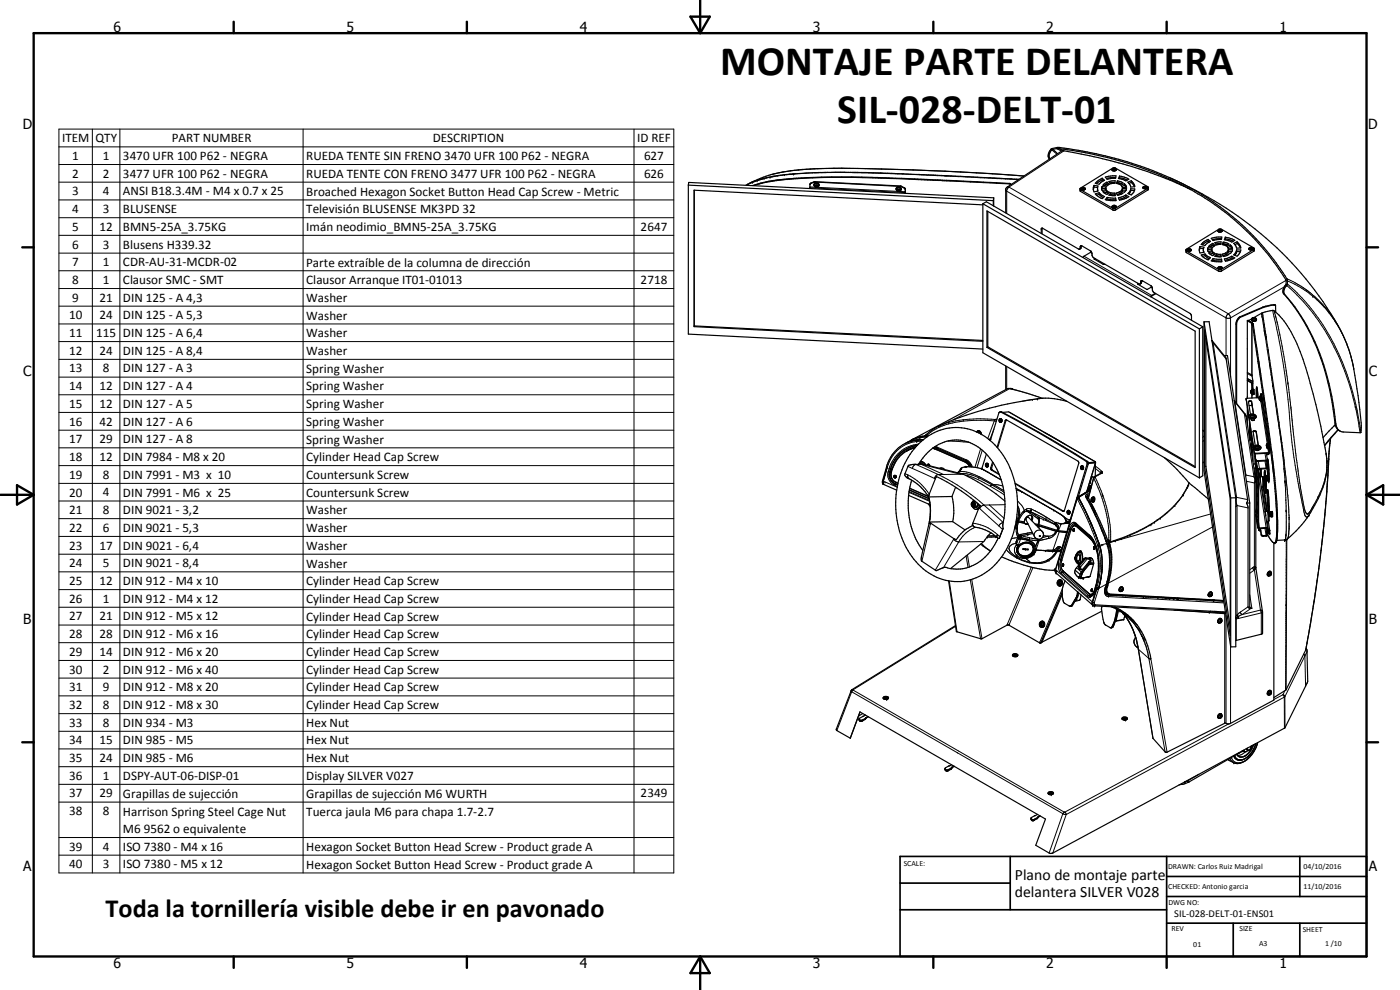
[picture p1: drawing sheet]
<svg xmlns="http://www.w3.org/2000/svg" width="420mm" height="297mm" viewBox="0 0 420 297" stroke-linecap="round" stroke-linejoin="round" font-family="sans-serif">
<defs><g id="words">
<g font-size="12.6">
<text x="216.1" y="22.4">MONTAJE PARTE DELANTERA</text>
<text x="251.3" y="36.8">SIL-028-DELT-01</text>
</g>
<text font-size="7.9" x="31.7" y="275.1">Toda la tornillería visible debe ir en pavonado</text>
<g font-size="4.7">
<text x="304.6" y="263.9">Plano de montaje parte</text>
<text x="304.6" y="269.3">delantera SILVER V028</text>
</g>
<g font-size="4.2">
<text x="34" y="9.6">6</text>
<text x="104" y="9.6">5</text>
<text x="174" y="9.6">4</text>
<text x="244" y="9.6">3</text>
<text x="314" y="9.6">2</text>
<text x="384" y="9.6">1</text>
<text x="6.8" y="38.7">D</text>
<text x="410.6" y="38.7">D</text>
<text x="7" y="112.9">C</text>
<text x="410.8" y="112.9">C</text>
<text x="7" y="187.1">B</text>
<text x="410.8" y="187.1">B</text>
<text x="7" y="261.4">A</text>
<text x="410.8" y="261.4">A</text>
<text x="34" y="290.4">6</text>
<text x="104" y="290.4">5</text>
<text x="174" y="290.4">4</text>
<text x="244" y="290.4">3</text>
<text x="314" y="290.4">2</text>
<text x="384" y="290.4">1</text>
</g>
<g font-size="3.9">
<text x="18.6" y="42.7">ITEM</text>
<text x="21.7" y="48">1</text>
<text x="28.6" y="42.7">QTY</text>
<text x="30.8" y="48">1</text>
<text x="51.6" y="42.7">PART NUMBER</text>
<text x="129.9" y="42.7">DESCRIPTION</text>
<text x="191.2" y="42.7">ID REF</text>
<text x="21.7" y="53.3">2</text>
<text x="30.8" y="53.3">2</text>
<text x="36.9" y="48">3470 UFR 100 P62 - NEGRA</text>
<text x="36.9" y="53.3">3477 UFR 100 P62 - NEGRA</text>
<text x="91.9" y="48">RUEDA TENTE SIN FRENO 3470 UFR 100 P62 - NEGRA</text>
<text x="91.9" y="53.3">RUEDA TENTE CON FRENO 3477 UFR 100 P62 - NEGRA</text>
<text x="193.3" y="48">627</text>
<text x="193.3" y="53.3">626</text>
<text x="21.7" y="58.6">3</text>
<text x="30.8" y="58.6">4</text>
<text x="36.9" y="58.6">ANSI B18.3.4M - M4 x 0.7 x 25</text>
<text x="91.9" y="58.7">Broached Hexagon Socket Button Head Cap Screw - Metric</text>
<text x="21.7" y="63.9">4</text>
<text x="30.8" y="63.9">3</text>
<text x="36.9" y="63.9">BLUSENSE</text>
<text x="91.9" y="64.1">Televisión BLUSENSE MK3PD 32</text>
<text x="21.7" y="69.3">5</text>
<text x="29.9" y="69.3">12</text>
<text x="36.9" y="69.3">BMN5-25A_3.75KG</text>
<text x="91.9" y="69.3">Imán neodimio_BMN5-25A_3.75KG</text>
<text x="192.3" y="69.3">2647</text>
<text x="21.7" y="74.6">6</text>
<text x="30.8" y="74.6">3</text>
<text x="36.9" y="74.6">Blusens H339.32</text>
<text x="21.7" y="79.8">7</text>
<text x="30.8" y="79.9">1</text>
<text x="36.9" y="79.9">CDR-AU-31-MCDR-02</text>
<text x="91.9" y="80">Parte extraíble de la columna de dirección</text>
<text x="21.7" y="85.2">8</text>
<text x="30.8" y="85.2">1</text>
<text x="36.9" y="85.3">Clausor SMC - SMT</text>
<text x="91.9" y="85.3">Clausor Arranque IT01-01013</text>
<text x="192.3" y="85.2">2718</text>
<text x="20.7" y="95.8">10</text>
<text x="21.7" y="90.5">9</text>
<text x="29.9" y="90.5">21</text>
<text x="29.9" y="95.8">24</text>
<text x="36.9" y="90.5">DIN 125 - A 4,3</text>
<text x="36.9" y="95.8">DIN 125 - A 5,3</text>
<text x="91.9" y="90.6">Washer</text>
<text x="91.9" y="95.9">Washer</text>
<text x="20.7" y="101.1">11</text>
<text x="28.9" y="101.1">115</text>
<text x="36.9" y="101.1">DIN 125 - A 6,4</text>
<text x="91.9" y="101.2">Washer</text>
<text x="20.7" y="106.5">12</text>
<text x="29.9" y="106.5">24</text>
<text x="36.9" y="106.5">DIN 125 - A 8,4</text>
<text x="91.9" y="106.5">Washer</text>
<text x="20.7" y="111.8">13</text>
<text x="30.8" y="111.8">8</text>
<text x="36.9" y="111.8">DIN 127 - A 3</text>
<text x="91.9" y="111.8">Spring Washer</text>
<text x="20.7" y="117.1">14</text>
<text x="29.9" y="117.1">12</text>
<text x="36.9" y="117.1">DIN 127 - A 4</text>
<text x="91.9" y="117.1">Spring Washer</text>
<text x="20.7" y="122.4">15</text>
<text x="29.9" y="122.4">12</text>
<text x="36.9" y="122.4">DIN 127 - A 5</text>
<text x="91.9" y="122.5">Spring Washer</text>
<text x="20.7" y="127.7">16</text>
<text x="29.9" y="127.7">42</text>
<text x="36.9" y="127.7">DIN 127 - A 6</text>
<text x="91.9" y="127.8">Spring Washer</text>
<text x="20.7" y="133">17</text>
<text x="29.9" y="133">29</text>
<text x="36.9" y="133">DIN 127 - A 8</text>
<text x="91.9" y="133.1">Spring Washer</text>
<text x="20.7" y="138.3">18</text>
<text x="20.7" y="143.6">19</text>
<text x="29.9" y="138.3">12</text>
<text x="30.8" y="143.6">8</text>
<text x="36.9" y="138.3">DIN 7984 - M8 x 20</text>
<text x="36.9" y="143.6">DIN 7991 - M3 x 10</text>
<text x="91.9" y="138.4">Cylinder Head Cap Screw</text>
<text x="91.9" y="143.7">Countersunk Screw</text>
<text x="20.7" y="149">20</text>
<text x="30.8" y="148.9">4</text>
<text x="36.9" y="149">DIN 7991 - M6 x 25</text>
<text x="91.9" y="149">Countersunk Screw</text>
<text x="20.7" y="154.3">21</text>
<text x="30.8" y="154.3">8</text>
<text x="36.9" y="154.3">DIN 9021 - 3,2</text>
<text x="91.9" y="154.3">Washer</text>
<text x="20.7" y="159.6">22</text>
<text x="30.8" y="159.6">6</text>
<text x="36.9" y="159.6">DIN 9021 - 5,3</text>
<text x="91.9" y="159.6">Washer</text>
<text x="20.7" y="164.9">23</text>
<text x="29.9" y="164.9">17</text>
<text x="36.9" y="164.9">DIN 9021 - 6,4</text>
<text x="91.9" y="165">Washer</text>
<text x="20.7" y="170.2">24</text>
<text x="30.8" y="170.2">5</text>
<text x="36.9" y="170.2">DIN 9021 - 8,4</text>
<text x="91.9" y="170.3">Washer</text>
<text x="20.7" y="175.5">25</text>
<text x="29.9" y="175.5">12</text>
<text x="36.9" y="175.5">DIN 912 - M4 x 10</text>
<text x="91.9" y="175.6">Cylinder Head Cap Screw</text>
<text x="20.7" y="180.8">26</text>
<text x="30.8" y="180.8">1</text>
<text x="36.9" y="180.8">DIN 912 - M4 x 12</text>
<text x="91.9" y="180.9">Cylinder Head Cap Screw</text>
<text x="20.7" y="186.1">27</text>
<text x="20.7" y="191.4">28</text>
<text x="29.9" y="186.1">21</text>
<text x="29.9" y="191.4">28</text>
<text x="36.9" y="186.1">DIN 912 - M5 x 12</text>
<text x="36.9" y="191.4">DIN 912 - M6 x 16</text>
<text x="91.9" y="186.2">Cylinder Head Cap Screw</text>
<text x="91.9" y="191.5">Cylinder Head Cap Screw</text>
<text x="20.7" y="196.8">29</text>
<text x="29.9" y="196.8">14</text>
<text x="36.9" y="196.8">DIN 912 - M6 x 20</text>
<text x="91.9" y="196.8">Cylinder Head Cap Screw</text>
<text x="20.7" y="202.1">30</text>
<text x="30.8" y="202.1">2</text>
<text x="36.9" y="202.1">DIN 912 - M6 x 40</text>
<text x="91.9" y="202.2">Cylinder Head Cap Screw</text>
<text x="20.7" y="207.4">31</text>
<text x="30.8" y="207.4">9</text>
<text x="36.9" y="207.4">DIN 912 - M8 x 20</text>
<text x="91.9" y="207.5">Cylinder Head Cap Screw</text>
<text x="20.7" y="212.7">32</text>
<text x="30.8" y="212.7">8</text>
<text x="36.9" y="212.7">DIN 912 - M8 x 30</text>
<text x="91.9" y="212.8">Cylinder Head Cap Screw</text>
<text x="20.7" y="218">33</text>
<text x="30.8" y="218">8</text>
<text x="36.9" y="218">DIN 934 - M3</text>
<text x="91.9" y="218">Hex Nut</text>
<text x="20.7" y="223.4">34</text>
<text x="29.9" y="223.3">15</text>
<text x="36.9" y="223.4">DIN 985 - M5</text>
<text x="91.9" y="223.3">Hex Nut</text>
<text x="20.7" y="228.6">35</text>
<text x="20.7" y="234">36</text>
<text x="29.9" y="228.6">24</text>
<text x="30.8" y="234">1</text>
<text x="36.9" y="228.6">DIN 985 - M6</text>
<text x="36.9" y="234">DSPY-AUT-06-DISP-01</text>
<text x="91.9" y="228.6">Hex Nut</text>
<text x="20.7" y="239.3">37</text>
<text x="29.9" y="239.3">29</text>
<text x="36.9" y="239.4">Grapillas de sujección</text>
<text x="91.9" y="234.1">Display SILVER V027</text>
<text x="91.9" y="239.4">Grapillas de sujección M6 WURTH</text>
<text x="192.3" y="239.3">2349</text>
<text x="20.7" y="244.6">38</text>
<text x="30.8" y="244.6">8</text>
<text x="36.9" y="244.7">Harrison Spring Steel Cage Nut</text>
<text x="91.9" y="244.7">Tuerca jaula M6 para chapa 1.7-2.7</text>
<text x="36.9" y="250">M6 9562 o equivalente</text>
<text x="20.7" y="255.2">39</text>
<text x="30.8" y="255.2">4</text>
<text x="36.9" y="255.2">ISO 7380 - M4 x 16</text>
<text x="91.9" y="255.3">Hexagon Socket Button Head Screw - Product grade A</text>
<text x="20.7" y="260.5">40</text>
<text x="30.8" y="260.5">3</text>
<text x="36.9" y="260.5">ISO 7380 - M5 x 12</text>
<text x="91.9" y="260.6">Hexagon Socket Button Head Screw - Product grade A</text>
</g>
<text font-size="3.1" x="352.4" y="275.2">SIL-028-DELT-01-ENS01</text>
<g font-size="2.4">
<text x="271.2" y="259.7">SCALE:</text>
<text x="350.6" y="260.8">DRAWN: Carlos Ruiz Madrigal</text>
<text x="391.2" y="260.6">04/10/2016</text>
<text x="350.6" y="266.8">CHECKED: Antonio garcia</text>
<text x="391.2" y="266.7">11/10/2016</text>
<text x="350.6" y="271.4">DWG NO:</text>
<text x="351.6" y="279.3">REV</text>
<text x="372" y="279.4">SIZE</text>
<text x="391" y="279.6">SHEET</text>
<text x="358.1" y="284.1">01</text>
<text x="377.9" y="283.8">A3</text>
<text x="397.7" y="283.8">1 /10</text>
</g>
</g></defs>
<g fill="none" stroke="#000" stroke-width=".35">
<path d="M206.6 55.5v44.7l88.4 4.5M206.6 55.5l.1-.8 91.5 4.7M206.6 55.5l91.5 4.7M208.4 57.1v40.7M243 56.6l.2-1.4 1.4-.6 25.7 1.3 1.4 .9v1.2M243.1 55.3l.3-.4 1.2-.4 25.6 1.3 1.4 .6 .1 1.4M244.3 55.4a.77 .77 0 0 1 .8-.6 .77 .77 0 0 1 .7 .7M244.5 55.9a.61 .61 0 0 1 .2-.8 .61 .61 0 0 1 .8 .2 .61 .61 0 0 1-.1 .8M244.8 55.7l.1 .1M244.9 55.8l.3 .1M244.9 55.8v.2M245.2 55.9l-.1-.4-.3 .1 .1 .4"/>
<path d="M245.2 55.9l-.3 .1M245.7 55.4a.74 .74 0 0 0-1.1-.5 .74 .74 0 0 0-.1 1.2 .74 .74 0 0 0 1.2-.2l.1-.4M245.8 55.5v.1M268.9 56.7a.82 .82 0 0 0 1.3 .6M269 56.7l.1 .4M269 56.4l-.1 .3M269 56.4a.8 .8 0 0 1 .9-.3 .8 .8 0 0 1 .6 .7M269.1 56.7a.64 .64 0 0 1 .9-.4 .64 .64 0 0 1 .2 1M269.1 56.4l-.2 .3M269.1 56.4a.84 .84 0 0 1 1.4 .4M269.1 56.7h-.1M269.4 56.9l.2 .2"/>
<path d="M269.6 57.1h.3M269.6 57.1v.1M269.8 57.2l.1-.2-.5-.2 .2 .4M269.8 57.2h-.2M269.9 56.9l-.1 .3M270.2 57.2l-.1 .1M270.5 56.8l-.3 .4M270.5 56.8l-.1 .1M298.2 59.4v2.4M298.2 59.4l-.1 .8M303.3 55.4l-.3-.2-5.9-.3-32.7-1.4a219.5 219.5 0 0 0-28.1 .3l-4.8 .6-5.3 1.3M303.4 55.4l-.3-.4-22.4-1a448.3 448.3 0 0 0-38.7-.7l-9.8 .8-3.9 .8-2.5 .8"/>
<path d="M307.3 52.8a641.8 641.8 0 0 0-62.9-2.2 42.6 42.6 0 0 0-19.5 4.4l-1.1 .6M315 47.7a2.21 2.21 0 0 1 .9-3.2 5.6 5.6 0 0 1 3.5-.1 109.1 109.1 0 0 1 42.7 14.8 74.8 74.8 0 0 1 24.3 24.9l-.1 1.3a2.56 2.56 0 0 0-.8 2.9 66.1 66.1 0 0 1 14.9 34.6l.5 4.1a2.97 2.97 0 0 0 1.3 2.3M315.1 47.7a2.07 2.07 0 0 1 .9-2.9l1.4-.3a109.8 109.8 0 0 1 43.2 14.3 78.2 78.2 0 0 1 25.3 25.1v1.6M324.1 56.6l10.1-6.3 .5 .1 9.9 5.9v.6l-10.2 6.2-10.1-5.7zM324.5 56.8l.3 .2 .9-.2M324.5 56.5v.3M324.5 56.5l.4 .4 .8-.2M324.5 56.5a.63 .63 0 0 1 .7-.2 .63 .63 0 0 1 .5 .5M324.5 56.8l.2 .1M325.2 56.5v.2l-.3-.2M325.2 56.5h-.3M325.7 56.5v.3"/>
<path d="M325.7 56.8l-.2 .1M328.3 55.6l-.2 .7 .2 1.3 1.2-.3-.1-.6M328.3 55.6l1.2 .2-.1 1.6M328.3 55.6v.5M328.3 56.1l1.1 .2M328.3 56.1l-.2 .8M328.7 58.2l1.1-.4 1.7 1.2-.7 .6-1.2-.6zM329.8 58.3l-.7 .2M329.8 57.8v.5M329.8 58.3l1.3 1M330.7 56l1.2 .1v.8M330.7 56v1.1l1.2-.2v-.2"/>
<path d="M330.7 56v.5M330.7 56.5l1.2 .1M330.7 56.5v.3M330.8 53.5l-1.2 .6-.9 .9 1.1 .3 1.3-1M330.8 53.5l.7 .6-.4 .2M330.8 53.5v.5M330.8 54l.3 .3M330.8 54l-1.7 1.1M331.2 55.4l1-.7 .7 .6-.8 .6-1.1-.3zM331.7 53.1l3.2-.4-.1 .8-2.5 .3zM332.1 57.1l.8 .6-.7 .6-.8-.4M332.1 57.1v.6"/>
<path d="M332.1 57.1l-1.1 .4 .4 .4M332.1 57.7l.5 .3M332.1 57.7l-.7 .2M332.2 54.7v.5M332.2 55.2l.4 .3M332.2 55.2l-.8 .5 .9-.5M332.3 59.2l-.6 .7 1.6 .3h1.6l-.1-.8M332.3 59.2l2.5 .2M332.3 59.2v.5M332.3 59.7l2.5 .2M332.3 59.7l-.2 .3M332.8 54.5l1.9-.3-.1 .8-1.3 .2z"/>
<path d="M333.3 57.8l1.3 .2M333.3 57.8v.5M333.3 58.3l1.3 .2M333.3 57.8l-.5 .7 .4 .1M333.3 58.3l-.2 .3M333.8 51.1l.1 .1M333.8 50.9v.2M333.8 50.8v.3M333.8 51.1v-.4l.3-.2 .8 .2a.58 .58 0 0 1-.3 .6 .58 .58 0 0 1-.7-.1M333.9 51.2h.1M334.3 50.8l-.1 .2h.3M334.3 50.8v.1"/>
<path d="M334.3 50.8h.2M334.3 50.9v.1M334.3 50.9l.1 .1M334.5 50.8v.2M334.6 58.5v.2M334.6 54.7l-1.5 .2M334.6 58v.5M334.6 58l.1 .7-1.5-.1M334.6 54.9l-1.4 .1M334.8 59.4v.5M334.8 59.9v.3M334.8 53.3l-2.7 .3"/>
<path d="M334.9 50.8l-.1 .4M334.9 50.9l-.4 .3-.7-.1M335 57.9l1.1-.4 .9 .5-1.6 .6zM335.3 54.9l1.2 .3M335.4 54.3l1.6 .6-.9 .5-1.1-.4zM335.4 54.3v.5M335.4 54.8l1.2 .3M335.4 54.8l-.2 .2M335.6 59.4l2.3-.9 .9 .5-.8 .5-2 .6zM336 52.8l2.8 1-.9 .5-2.3-.7zM336 53.3l-.1 .3M336 52.8v.5"/>
<path d="M336 53.3l2.4 .7M336.1 57.5l.1 .5M336.2 58l-1 .3M336.2 58l.4 .3M336.8 56.6h1.3l-.7 1.1-1-.4zM336.8 56.6l.1 .5M336.9 57.1l-.1 .3M336.9 57.1h1M337.4 55.1l.7 1.1-1.3 .1-.1-.4M337.4 55.1l-1 .5 .3 .3M337.4 55.1l.1 .5M337.5 55.6l.4 .6"/>
<path d="M337.5 55.6l-.8 .3M337.9 58.5v.5M337.9 59l.5 .3M337.9 59l-2 .8M338.5 54.7l1-.5 .7 .9 .4 .9-1.3 .1-.1-.6zM339.3 56.6l1.3 .1-.3 1-.8 .8-1-.4 .7-.8zM339.3 56.6l.1 .5M339.4 57.1h1M339.4 57.1l-.6 1.2M339.5 54.7l-.7 .3M339.5 54.2v.5M339.5 54.7l1 1.3"/>
<path d="M343.1 56.1a.71 .71 0 0 1 1.1 .1M343.1 56.4l.3 .2 .8-.2M343.1 56.1l-.1 .2a.75 .75 0 0 0 1.2 0M343.1 56.1v.3M343.1 56.4l.1 .2M343.5 56.1l.1 .2 .1-.2M343.5 56.1v.2M343.5 56.1h.2M343.7 56.1l-.2 .2M344.2 56.2v.1M344.2 56.3v.2M344.6 56.3l-10.1 6.3h-.5l-9.9-5.8"/>
<path d="M351.1 53.3a107 107 0 0 1 49.4 42.5 42.5 42.5 0 0 1 5.8 14.8 116.6 116.6 0 0 1 2.2 18.4l-.1 .8h-.2l-5.4-.2-1.2-.6M357.5 56.9l-1.1-.5a119.6 119.6 0 0 0-20.6-7.5 146 146 0 0 0-16.5-3.6h-.6l-16.6 11-.3 .4v7.2M295 61.5l-86.7-4.4v40.9M295 61.1v44.7l64.9 37.6M295 61.1l1-.6 65 37.5M295 61.1l64.9 37.6M296.2 63.3l62.5 36.1v40.9l-62.5-36.1zM296.4 63.5v40.6M298.1 60.2v1.6M312.7 68.5l11 6.2 .2 .1 .5-.3 .1-.8M312.7 68.5l-.2 .1v1.4M312.7 68.5v1.7"/>
<path d="M324.1 74.7l.3-1 3 1.6 .7 2 13.7 7.9h.4M327.4 75.4v.3l-2.1 1.2-.3 .4M328.6 77.6l-.2 .1 2.6 1.5 .6 .1M328.7 77.6l-.2 .2M333.8 61.9v.2M333.8 62v.1M333.8 62.1l.2 .2M334.2 61.8l.1 .3 .2-.1M334.2 61.8v.2M334.2 61.8h.2M334.4 61.8l.1 .2M334.4 62l-.1 .1"/>
<path d="M334.4 61.8v.2M334.4 62l.1 .1M334.9 61.9a.64 .64 0 0 1-1.1 .2M335 62a.59 .59 0 0 0-.7-.4 .59 .59 0 0 0-.5 .6l.7 .2 .4-.2M335 61.9v.2M335 62.1l-.2 .2M335 62l-.1 .1M356 74.8l10-6.1 .6 .1 9.8 5.8-10.1 6.3h-.6l-9.6-5.6zM356.3 75.1l.1 .2 .6 .1M356.3 74.9l.1 .3 .9 .1M356.7 74.8h.2M356.7 74.8l.1 .3"/>
<path d="M356.9 74.8l.1 .3h-.2M356.9 75l.1 .1M356.9 75v.1M356.9 74.8v.2M357.4 75.1l-.5 .2M357.5 74.8l-.1 .4M357.5 75.2l-.2 .1M357.5 74.9a.65 .65 0 0 0-.7-.3 .65 .65 0 0 0-.5 .5M357.5 74.9v.2M357.5 75l-.1 .1M360.1 74l1.2 .2-.2 .6 .2 .9-1.2 .2-.2-.6M360.1 74v.5"/>
<path d="M360.1 74.5l1.1 .1M360.1 74l-.2 1.3M360.1 74.5l-.2 .8M360.5 76.5l1.1-.3 1.7 1.1-.7 .7-1.6-.9zM361 72.8l1.6-1 .7 .6-1.7 1.3-1.1-.3zM361.1 75l.1 .7M361.6 76.2v.5M361.6 76.7l1.3 .9M361.6 76.7l-.8 .2M362.5 74.3v1.2l1.3-.2-.1-.2M362.5 74.3l1.3 .2-.1 .8M362.5 74.3v.5"/>
<path d="M362.5 74.8l1.2 .2M362.5 74.8l-.1 .4M362.6 72.3l.3 .3M362.6 71.8v.5M362.6 72.3l-1.7 1.1M362.7 75.9l1.2-.4 .8 .6-.7 .6zM362.9 73.7l1.1-.7 .7 .7-.8 .6-1.2-.3zM363.5 71.5l3.2-.4-.1 .7-2.5 .4zM363.9 75.5v.5M363.9 76l.5 .4M363.9 76l-.7 .2M364 73v.5"/>
<path d="M364 73.5l.4 .3M364 73.5l-.8 .5 .9-.4M364.1 77.6l2.5 .2M364.1 77.6v.5M364.1 78.1l2.5 .2M364.1 77.6l-.6 .7 3.2 .2M364.1 78.1l-.3 .3M364.6 72.8l1.9-.2-.2 .7-1.2 .2zM364.9 77h1.6M365.1 76.2l1.3 .1M365.1 76.2v.5M365.1 76.2l-.5 .7 .3 .1"/>
<path d="M365.1 76.7l1.3 .1M365.1 76.7l-.2 .3M365.6 69.3a.81 .81 0 0 0 1.2 0M365.6 69.1l.1 .5M365.6 69.1l.8-.2 .3 .2M366.1 69.1l-.1 .2h.2M366.1 69.1h.2M366.1 69.1v.2M366.1 69.3h-.1M366.2 69.3h.1M366.3 69.1l-.1 .2M366.3 69.1v.2"/>
<path d="M366.4 76.3v.5M366.4 76.3l.1 .7M366.4 76.8v.2M366.4 73.2l-1.5 .1M366.4 73.1l-1.5 .1M366.6 71.6l-2.8 .3M366.6 77.8l.1 .7M366.6 77.8v.5M366.6 78.3v.2M366.7 69.1l-.1 .5M366.7 69.1v.2a.64 .64 0 0 1-.6 .4 .64 .64 0 0 1-.6-.4l.1-.2M366.8 76.2l1.1-.3 .9 .5-1.7 .6z"/>
<path d="M367.1 72.6l1.7 .6-.9 .5-1.1-.3zM367.1 72.6v.6M367.1 73.2l1.2 .3M367.1 73.2l1.3 .2M367.1 73.2l-.1 .2M367.4 77.7l2.3-.8 .9 .5-2.8 1zM367.7 71.2l2.9 .9-.9 .5-2.3-.7zM367.7 71.2l.1 .5M367.8 71.7l-.1 .2M367.8 71.7l2.4 .7M367.9 75.9v.4M367.9 76.3l-.9 .4"/>
<path d="M367.9 76.3l.5 .3M368.6 74.9l-.4 .7 1 .5 .5-.7M368.6 74.9l.1 .5M368.6 74.9h1.3l-.2 .5M368.7 75.4l-.2 .4M368.7 75.4h1M369.2 73.5l.7 1-1.3 .2-.1-.4M369.2 73.5l-1 .4 .3 .4M369.2 73.5v.5M369.2 74l.5 .5M369.2 74l-.7 .3M369.7 76.9v.5"/>
<path d="M369.7 77.4l.5 .2M369.7 77.4l-2 .7M370.2 73l1.1-.4 .7 .8 .4 1-1.3 .1-.2-.7zM371.1 75h1.3l-.4 1-.7 .9-1.1-.4 .5-.6zM371.1 75l.1 .5M371.2 75.5h1.1M371.2 75.5l-.6 1.1M371.3 72.6v.5M371.3 73.1l-.7 .3M371.3 73.1l1 1.3M374.8 74.7l.1 .1M374.9 74.7l.3 .2"/>
<path d="M374.9 74.5v.3M374.9 74.5l-.1 .1M374.9 74.8l.3 .2M374.9 74.8l.2 .1M375.3 74.5l.1 .2h.2M375.3 74.5v.2h.3M375.3 74.5h.2M375.5 74.5v.2M375.5 74.5l.1 .2M376 74.4l-.1 .4-.7 .1M376 74.4l-.7-.2-.4 .3M376 74.5v.3l-.3 .2h-.5"/>
<path d="M376 74.6v.2M376.4 74.6l-.2 .8-9.9 6h-.6l-9.6-5.6-.2-.7M208.3 98l86.7 4.4M208.4 97.8l-.1 .2M208.4 97.8l86.6 4.4M341.4 85l.2 .3 2.6 1.6 1.2-.7 .2-.3M341.6 85l-.2 .2M342.6 84.3l-.1 .6-.3 .3M342.6 84.2v.1M342.7 84.2l-.3 .1-.2 .9M342.7 84.2l2.9 1.7M342.7 84.2h-.1"/>
<path d="M342.9 84.3l-.3 .2M345.6 85.9l.3 1.3 .3 .5 11 6.4 .4 .7v1.3M346.7 88l-1.4 1M346.9 88.1l-1.4 1M359.9 98.7v44.7M361 98v44.7l-1.1 .7M361 98l-1.1 .7M361.3 96.6v44.7l8 52.8M361.3 96.6l1.6-.1 8 52.9M361.3 96.6l8 52.8M361.5 99l7.7 50.9v40.9l-7.7-50.8zM365.6 80.5a.57 .57 0 0 1 .5-.5 .57 .57 0 0 1 .6 .5l-.1 .1"/>
<path d="M365.6 80.5l.1 .2M365.6 80.2v.4M365.6 80.4v.1M365.7 80.6l.2 .1M365.7 80.6h.2M366 80.2v.2h.3M366 80.2h.2M366 80.2l-.1 .1 .4 .1M366.2 80.2l.1 .2M366.6 80.6l-.7 .1M366.7 80.4l-.3 .2h-.5M366.8 80.4l-.2 .2"/>
<path d="M372 95.1a2.97 2.97 0 0 0-1.1 2.1v23.6M372 95.1l.1 .1M372.1 95.2l-.7 1-.3 .9v23.9M374.3 96.3l1.4 .8M374.5 96.1l1.5 .9M374.6 96.2h-.3v23.3M374.7 96.2l1.3 .8M374.7 96.2v.1M375.6 95.8a.91 .91 0 0 0 1.5 .1M375.7 95.7l-1 .5M375.7 95.6a.69 .69 0 0 0 .6 .6 .69 .69 0 0 0 .7-.4M375.7 95.6l-.1 .2"/>
<path d="M375.7 97.1h.1M375.7 97.1l.1 .4v-.3l.3 .1 2.1 14 4 28.7 .9 8.8 .3 7.3-.1 5.3-.4 1.4M375.8 97.3l3.7 24.2 2.7 20.7 1 13.6-.1 5.2-.2 1.3-.3 .6M376 97v.2M376.2 95.5v.1M376.2 95.4l-.1 .2 .3 .1 .1-.3M376.2 95.4h.3M376.2 95.4v.1M376.2 95.5l.3 .1M376.3 95.2l-.6 .4M376.3 95.2l.7 .4M376.5 95.4v.2"/>
<path d="M377 95.6l.1 .2a.78 .78 0 0 1-.8 .7 .78 .78 0 0 1-.7-.7M377 95.6v.2M377 95.8h.1M382.8 91.6h-1.2l-2.6 .7-6.9 2.9M382.8 91.6l-1.4-.1-2.4 .6-7 3M382.8 91.6l.1 2M382.9 93.6l-.5-.3a7 7 0 0 0-3.8 .7l-2.2 1.2M382.9 93.6a31 31 0 0 1 7.7 13 200.2 200.2 0 0 1 7.4 29.4M385.9 85.5a2.59 2.59 0 0 0-.7 2.6 65.3 65.3 0 0 1 14.9 34.7l.7 5 .8 1.2M385.9 85.5h.1M386.2 85.6h.1M296.4 104.1l-.2 .1"/>
<path d="M296.4 104.1l62.3 35.9M301.8 109.8v7.1M303.2 116.6h-.9l-28.4 15.2M303.2 116.6l.5 .1M303.3 116.5l-.1 .1M303.7 116.7l9.1 2.8 3.7 .1 3.7 .8M303.9 116.6l-.2 .2M310 119.8a104 104 0 0 0-28.2 8M361.9 101.5v38.4M363.7 102.2l4.3 5.4 6.4 42.3-.3 1.1M367.4 106.7h1l6.7 44.2M374 119.6l.8 5.2"/>
<path d="M374.3 111.8l1.4 .8 .3 1.6v2.5l-.3-1.7M374.3 114.2l1.4 .8M374.3 114l1.6 .9M374.3 113.7l1.7 .9M374.4 113.7v.3M374.7 113.8v.4M375.5 117.9h.1M375.5 117.4v.2M375.5 117.6h.1M375.6 118.1h.1M375.9 114.9l.1 .2M375.9 114.9l-.2 .1"/>
<path d="M375.9 117l-.4 .1v.9l.5 .2M375.9 117.1v-.3h.4v1.5h-.3v-1.2M375.9 117l.1 .1M375.9 118.2l.1 .1M376 117.6v.3M376 118.2v.1M376.1 116.8v.2M376.1 117l.1 .5M376.1 117.3l.1 .2M376.1 117l-.1 .1M376.1 117h-.2M376.2 117.5v.8"/>
<path d="M376.2 117.9v.3M376.2 118.3h-.1M377.1 116.1v3.2M377.1 116.1h.1M377.2 116.1l.4 3.2M377.3 116.6v2.7M377.9 119.3l-3.9 .3 .7 5.2M377.9 119.3l.1 .8M377.9 119.4v.1M377.9 119.5h.1M377.9 119.1v.1M377.9 119.3l.1 .5"/>
<path d="M377.9 119.2v.1M377.9 119.5l.1 .3M378 120l.4 .2M378 119l-.1 .1M378 119h.1M378.3 118.8l.2-.1 .1 .4v1.2h-.2M378.3 118.8l.1 1.5M378.3 118.8v.1M378.4 118.9l-.4 .1M378.4 118.2v.5M378.4 118.2l.3 .2M378.4 118.2l.1 .2"/>
<path d="M378.5 118.4h.1M378.5 118.4l2.3 14.9v1.2h-.2M378.7 118.4h.1M378.7 118.4l2.3 15.1 .1 2.3-.2 .1M266.1 139.9v.2M266.1 139.9h.1M268.1 138.7l-.8 2M269.8 136.4l-2 2.8-.5 1.5M270 136.2l2.4-1.7 2.9-.9a9.8 9.8 0 0 0-7.1 5M272.1 135.4a9.5 9.5 0 0 0-4.7 7.4 2.68 2.68 0 0 0 2.1 2.1M272.1 135.3l-.1 .1M274 134.5l-1.3 .5"/>
<path d="M274.7 134.3l-2.6 1.1M275.4 132h-.2M275.7 132h-.2M275.9 139l13.2 3.3a59.2 59.2 0 0 1 12.5 8M276.3 138.3l.8 .4 .7 .7M276.3 132h-.3M277.1 131.9a10.7 10.7 0 0 0-11 8M277.1 131.9l-2.5 .2-2 .5M277.2 131.9a25.8 25.8 0 0 0-8 24.3 22.4 22.4 0 0 0 11.9 17 16 16 0 0 0 19.9-6.7 26.8 26.8 0 0 0 4.3-16.6 26.8 26.8 0 0 0-6.1-15.7M277.2 131.9a15.5 15.5 0 0 1 22 2.3M277.9 131.1h-1.1M278.3 131l-3.3 .4-3.3 1.7"/>
<path d="M278.4 130.5l-2.9 .7-1.9 .8M278.5 139.4h.1M278.5 139.4h.5M278.5 139.3l-.2 .3M278.6 139.3l.3 .2M278.6 139.5v.1M278.6 139.6h-.1M278.6 139.6l.2 .1M278.9 139.5l.1 .2M279 139.4v.2M279 139.6v.1M279.9 134.5l9.9 4.1 .6 .4 .7 1.1"/>
<path d="M280 134.5l1.1 .4M280.4 134.1l9.7 4.2 1 .9 .5 .9M281.8 127.8l-2.2 1.2-1.8 1.6M289.7 138.7l.8 .5 .5 .8M289.9 140h-.1M290 140h-.2M290 140l.1 .1M290 140l-.4 .1M293.1 129.6a.66 .66 0 0 1 .8-.1 .66 .66 0 0 1 .4 .7M293.4 129.3l-.3 .3M293.4 129.3l-.1 .1M293.7 129.3l.6 .4 .1 .6-.4-.9-.6-.1"/>
<path d="M296 136.2l-1.3 4.6M296.1 139.5h.1M296.1 139.5v.2M296.2 139.5v.2M296.2 139.7h.1M296.2 139.7h-.1M296.2 139.1h.2M296.3 139.4l-.1 .1M296.3 139.4l-.2 .3M296.3 139.4l-.2 .1M296.4 139.2l.2 .3M296.6 139.7l-.4 .3"/>
<path d="M296.6 139.4l-.2-.3a.47 .47 0 0 0-.6 .4 .47 .47 0 0 0 .4 .5M296.6 139.7l-.2 .3M297.3 132.1l2.5-8.3 .2-.2a270.3 270.3 0 0 1 26.1 15l.2 .6-5.1 16.7-.5 .1-1.2-.8M297.3 132.1h-.2M297.4 131.7l-.7 .1M297.9 138.6l-.5 2.2 2.5 1.6M299.2 134.2l2.5-8 .3-.2 21.5 12.3 .3 .4-4.5 14.7h-.3l-14.3-8.2M300.1 123.6h.5a301.3 301.3 0 0 1 25.9 15.1l.1 .5-3 9.9M300.1 126.1h.3l-.2 .2M300.1 126.1h.2M300.1 126.1l.1 .2M300.3 126.1v.2h-.1"/>
<path d="M300.3 125.7h.1M300.3 126v.1M300.4 125.7l.2 .4-.2 .5M300.4 125.7l-.4 .1-.1 .3 .2 .5h.3M300.4 126.6h.1M300.4 126.6l-.1 .1M300.4 125.7l.2 .2M300.6 125.9a.51 .51 0 0 0-.7-.1 .51 .51 0 0 0-.1 .7 .51 .51 0 0 0 .7 .2M300.6 125.9l-.1 .8M300.7 126.2l-.2 .4M300.9 123.7l1.8-.1 .4 .1 25.5 14.8M324.7 139.8h.1"/>
<path d="M324.8 139.8a.42 .42 0 0 0-.5 .4 .42 .42 0 0 0 .4 .5 .42 .42 0 0 0 .4-.4l-.2-.4M324.8 139.8l.2 .1M325.1 140l.1 .5M326.6 139h.1M328.5 138.5l.3 .1M328.5 138.5h.1M328.6 138.5l.1 .1M328.6 139.5h.1M328.7 139.5v3.4M328.7 138.8h.1M328.7 138.8l-2.1 .2M328.7 138.9h.1"/>
<path d="M328.8 138.9l-2.6 8.7M328.8 138.6l-.1 .4M328.8 138.6l-2.2 .2M328.8 138.9l-.1 .1M328.8 138.9h.1M349.5 137.3a59.7 59.7 0 0 1 7.4 7.6l5.7 4.8M361 129.1l.3 .2M361.3 138.6l-.3 .3M361.9 139.9l-.4 .1M361.9 139.9l7.3 48.4M370.4 120.2l3.2 3.9 .4 .9 2.9 19.2v26.1l2 13.3v6.5l-8 2.1M374.3 122.3v5.1"/>
<path d="M374.7 120.6l.6 3.7M374.7 124.9l.2 .4M374.8 124.8a1.23 1.23 0 0 1 1.2-.5 1.23 1.23 0 0 1 1 .9l-.7 .4M374.8 124.8a1.21 1.21 0 0 0 .9 .8 1.21 1.21 0 0 0 1.2-.5l.1-.1M374.9 125.3l.7 .4 .7-.1M374.9 125.3l1.3 8.9M374.9 125.4l1.3 8.7M375 126.2v5.2M375.1 128.7v.7M375.1 131.2v.7M375.1 131.4v.1M375.1 128.8v.1"/>
<path d="M375.1 129.3v.1M375.2 124.8v.1M375.2 128v4M375.2 133.3h.5M375.4 124.5l.7-.2 .4 .4v.3l-.4 .3-.7-.1-.2-.4zM375.5 129.7v2.3M375.5 133.3v1.5M375.5 125.7a.54 .54 0 0 0 .4 .5 .54 .54 0 0 0 .6-.2M375.6 130.2v1.8M375.6 133.3v2M375.6 132l.1 1.2M375.6 120.5l.6 3.8-.6-3.7a.49 .49 0 0 0-.4-.3 .49 .49 0 0 0-.5 .3"/>
<path d="M375.6 120.6l-.4-.2-.5 .2M375.6 132h-.5M375.7 124.5v.1M375.7 124.5l-.1 .1h.4M375.7 135v.4M375.7 133.2v.1M375.7 124.7h.4M375.8 131.6v5.2M375.8 121.7h-.9M376 124.4v.2M376 124.4l-.3 .1M376 124.4l.1 .3"/>
<path d="M376 124.6v.1M376 133.2v5.2M376.1 129.5l.6 4.2M376.1 129.3l.5-.1 .4 .3 .6 4.1-.6-4.1-.6-.1-.3 .2zM376.1 134.2v.2M376.2 139.2h.6v.9M376.2 134.1a1.23 1.23 0 0 0 1 .8 1.23 1.23 0 0 0 1.2-.6M376.2 134.5v.2M376.2 134.7l.3 1.4M376.2 134.7l.8 .3h.8M376.4 125.6l.1 .4M376.6 136.1l.2 1.8 .3 .2h3l.3 .2v2l-.1 .2-2.6 .4v17.4l2.6 .1 .1 .1v2.1l-.1 .2-1.3 .1-.4-.2-.4-2.1"/>
<path d="M376.6 136.1l.3 2.1M376.6 136.7v2.5M376.8 137.3v.3M376.9 138.2l.4 .2h2.9l-.1 2-2.1 .1-.5 .3v17.6l.3 .2 2.3-.1v2.2h-1.1l-.4-.3-.3-1.8M376.9 138.3l.2 1.5M376.9 138.2v5.8M377.1 133.8v.2h.2M377.1 133.8l-.1 .2h.5M377.1 133.8h.2M377.1 139.6l.1 14.2M377.1 139.9l.1 .1M377.2 133.6l-.6 .4 .1 .5 .8 .1 .4-.2a.91 .91 0 0 0-.8-.8 .91 .91 0 0 0-.9 .5"/>
<path d="M377.3 133.6l.5 .1a.66 .66 0 0 1 .6 .7 .66 .66 0 0 1-.6 .6M377.3 133.8v.2M377.3 133.8l.3 .1-.1 .1M377.3 134h.1M377.6 133.7v.1M377.8 135l-.3 .2-.5-.2M378.4 120.2v.1M380.1 133.6v.2M380.1 133.5l.1 .8M380.1 136l.3 2.4M380.1 133.5v.5v-.3M380.1 133.3h.1"/>
<path d="M380.1 134.2l.5 .3M380.2 133.2l-.1 .3M380.4 137.8v-.1l.2 .5M380.5 133l.1 .5M380.5 133h.2l.1 .3M380.5 133l-.1 .1M380.5 133.1h.1M380.5 133.1l-.3 .1M380.5 133.3l.1 .2M380.6 138.2l.3 5.9M380.6 138.2l.3 3.9-.1 2.5-.5-4.1M380.6 133.5v1"/>
<path d="M380.8 133.5v2.3l-4.3 .2-.2-1.3M380.8 136.2h.1M380.8 135.9l-.2 .5h-.5M380.9 135.9l-4.4 .2M398 136.3a20.8 20.8 0 0 1-2.4 13.3l-2.5 4.5a29.6 29.6 0 0 1-6.9 7.7l-3 .3M399.3 131.6l-.4 3.7a375 375 0 0 1-2 26.2l-2.4 18.4-2.6 15-5.9 12-3.7 2.4M400.7 127.4l-3.6 3.9M401.6 129l-4.1 4.7M266.1 140.1l-1.2 4.1v.8l4.2 2.1M266.1 140.1l.1 .1M266.2 140.2l-1.2 4.9M266.2 140.2l-1.2 4.3 .1 .8"/>
<path d="M267.3 140.7a3.3 3.3 0 0 0 2.1 4.8M268.3 142.7v.5l.5 .2M268.3 142.8l.1 .5M268.5 143v.1M268.5 143.1l.1 .1M268.5 143h.1M268.6 142.7l.2 .1M268.6 142.7h-.2M268.6 142.9v.3M268.6 143.1h.1M268.6 143.1h-.1M268.6 142.9l-.1 .1"/>
<path d="M268.6 143v.1M268.6 142.7h.2M268.8 143.3h.1M268.8 142.7l.1 .1M268.8 142.7l-.5 .1M268.8 142.7l.1 .2M268.9 142.9v.3M268.9 143.2l-.1 .1M268.9 142.8v.2M268.9 142.9v.4l-.2 .1M268.9 143v.1M268.9 143.1l-.1 .2"/>
<path d="M272.4 142.5l.2 1.1M272.6 143.5l-1.1-.9 1.1-3 1.2-.2h1.7a16.4 16.4 0 0 1 8.5-7 12.5 12.5 0 0 1 13.5 5.7 22.5 22.5 0 0 1 4.1 12.3M272.6 143.6l.9 .5M272.7 148.6l6.4 2.8M272.9 147l5.9 2.6M273.5 144.1a15.6 15.6 0 0 1 5.1 4.8l-5.6-2.4M273.6 144.1a24.3 24.3 0 0 0 3.3 21M278.6 148.8v.1M278.6 148.9l.5 2.5M278.6 151.2l.6 .7M278.7 149.1l.5 3.3M278.7 151.3l.5 .5"/>
<path d="M278.8 148.6l-.2 .2M278.8 148.6l-.1 .5M278.8 148.6l2.3-5.6a60.6 60.6 0 0 1 13.1 8.7M279.1 151.4l.1 1M279.2 154.9l-2.6 12-.1 1.4 4.5 2.9 1.6-.7a2.24 2.24 0 0 1 2.3 .1 13.1 13.1 0 0 0 13.6-7.2l1-1.9M279.2 154.9l-.3 1.7M279.2 152.4v2.5M282 140.5l.5-.1 1 .4M285.7 149l-7 .1M285.7 149l.2 .8a16.9 16.9 0 0 1 0 6.7M285.9 156.5l-7 .1M285.9 156.5l3.7 2.5"/>
<path d="M286.8 146.2l-1.1 2.8M288.2 141.1l-.8 .8M288.2 141v.1M289.8 140l-.1 .1M290.1 140.1l.3-.1a10.6 10.6 0 0 1 6.9 2.2l3.1 1.8M290.1 140.1l-1.4 .2-.4 .3-.1 .5M291.7 151.3l.2 .3M291.7 151.3l.3-.4 .3 .1 .1 .4-.2 .3M291.7 151.3h.4M291.9 157.3l.3 .6 .4 .3a12.1 12.1 0 0 1 6.7 3.1M291.9 151.6l.3 .1M291.9 151.6h.3"/>
<path d="M291.9 152.1l.5 .6 .7 .1M292.1 151.3l.1 .3M292.2 151.6l.1 .1M292.3 151l-.2 .3M292.3 150.1l-.4 .5M292.4 152.1l.5 .1M292.6 150.4v.1M292.8 150.5h-.7a.85 .85 0 0 0-.6 .7 .85 .85 0 0 0 .4 .9l1.2-.1 .3-.7-.1-.4M293.4 151l-.1 .9-.4 .3M293.6 151.2l-.2 .8-.5 .2M293.7 152.6l-.7 .2M294 151.6l-.3 .7-.5 .5"/>
<path d="M294.2 151.7v.1M294.2 151.7l-.4 .5-2 5.6a10.2 10.2 0 0 0-4.8 4.2l-8.1-5.4M296.2 140h.1M297.4 159.9l-2.1 2.6-10 8.1M301.1 158.5l-1.2 3M301.6 150.4a23.3 23.3 0 0 1-.7 7l.2 1.1M305 146.6l13.5 7.9a3.6 3.6 0 0 1 1.7 2M305 156l.5 .3M305.3 156.5l-.3-.1 .3 .2M305.3 156.6l-.2 .6M305.3 156.5h.1M305.4 156.5l2.1 .4"/>
<path d="M305.4 156.6l2.1 .4M305.5 156.3l1.9 .3a1.69 1.69 0 0 1 2.3-1.7l.2 .3-.2 1.1M305.8 155.3l-.3 1M307.3 156.6l.2 .3M307.5 156.9l.5 .5 .6-.1M308 155.4l.6-.2 4.1 4.2a1.42 1.42 0 0 1-.1 2.2 1.42 1.42 0 0 1-2.1-.6l-2.6-5zM308.5 157.1h-.9M309.2 153.4v.1M309.3 153.4l-.2 .1M309.4 153.2l-.1 .2M309.5 154.7l.2 .6-.2 .7M310.6 157.2l6.7 1.9"/>
<path d="M311 157.6l6 1.7M311.1 157.6l.5 .1M311.6 157.7l5.4 1.7M311.6 157.7l-.1 .4M314.4 155.4l.4 .3M316.6 157.4l.4 .2M316.9 156.7l1.6 .5 .7-.1M317 159.3l3.1 .5M317 157.6h.1M317 157.6l.4 .9-.1 .6M317.1 159.4l3 .4M317.3 159.1l2.9 .4"/>
<path d="M320.2 156.4l.2 .1M320.2 156.5h.1M320.3 156.8l-1.1 .3M320.3 156.8h.1M320.4 153.9l.4 .3M320.6 153.6h.2v.2h-.2M320.6 153.8h.1M320.6 153.6h.1M320.6 153.6v.2M320.7 153.2h.1M320.7 153.2l-.3 .3v.6l.4 .2 .3-.4M320.7 153.8h.1"/>
<path d="M320.7 153.6v.2M320.7 153.2l.3 .5-.2 .5M320.7 153.6h.1M321 153.3v.1M321 156.9l-1.8 .2M321 154.1l-.2 .1M321 156.8h-.7M321 153.4l-.3-.3-.4 .2v.7M321 153.4l.1 .4M321.1 153.9l-.1 .2M321.1 158.8l-2.6 9.1M321.1 158.8l.3 .1"/>
<path d="M321.1 158.8l.2 .1M321.1 153.8v.1M321.1 156.5h-.7M321.3 156h-.3M322.1 159h.2M322.2 158.9h.1M322.3 157.7l-.9 1.4-2.8 9.1a3.3 3.3 0 0 0 .4 3M322.3 158.9l-.2 .1M322.3 158.9v.1M322.3 158.7h.1M322.3 159.3h-.1M322.4 158.7l-.4 .3"/>
<path d="M322.4 157.6l.4-.1 .4 .2M322.4 158.7l-.1 .6M322.4 158.7l-.2-.1-.2 .3 .2 .4M322.4 158.7l-.1 .7-.3-.3M322.6 157.7l-.5 .2M322.6 157.5l-.6 .5M322.6 157.7l.6 .2 4.4 3.9 .9 1.3 .6 1.5M322.6 157.7l.2 .1M322.7 157.5l.5 .2M322.7 157.1l4.4 3.7a9.8 9.8 0 0 1 2.5 6.5 23.9 23.9 0 0 1-1.1 10.1l-.7 1.2-.5 .3M322.8 157.8l4.3 3.7a13 13 0 0 1 2.5 9.9 16.8 16.8 0 0 1-1.7 6.7l-.3 .2h-.5M323.2 157.7v-.2l4.1 3.8"/>
<path d="M323.5 149.4h.1M323.5 149.4h.3M323.7 149.2l3.1 6.4 2.4 5.7M323.8 149.3v.1M323.8 149.4l.8 1.6a85.2 85.2 0 0 1 5.3 12.3M323.8 149.2l-.1 .2M323.8 149.1l3.4-2-3.4 2.1M323.8 149.1l-.1 .1M324.6 140.3l.1-.2 .2 .3h-.3M324.6 140.3v.1M324.8 140.4v.1M324.8 140.4h-.2"/>
<path d="M324.8 140.2v.2M324.8 140.2l-.2 .1M324.8 140.2h.1M325.1 140l-.3-.3a.56 .56 0 0 0-.5 .7 .56 .56 0 0 0 .7 .4l.2-.3M325.1 140l.1 .4M325.2 140.5l-.1 .2M326.1 149.1a95.7 95.7 0 0 1 6 13.1l.3 1M326.3 147.3l.1 .1M326.9 146.4l-.3 .8M327 144.8h.2v.2M327 147.1l-3.8 2.3-6.5 21.6M327.1 144.9h-.1"/>
<path d="M327.1 144.8v.1M327.1 144.9l.1 .1M327.1 145.8l-.2 .6M327.2 145h-.3M327.2 150.4h-.1M327.3 146.3l.1 .3M327.3 146.3l.1 .1M327.4 145.9l-.2 .4M327.4 146.3h-.1M327.4 145.8l.1 .2M327.4 145.8h.1M327.4 145.8l-.2 .5"/>
<path d="M327.4 146.2l-.5 .2M327.5 143.1h.2M327.6 143h.1M327.6 149.7v.3M327.6 143h.2l-.1 .1M327.6 145.8h-.9M327.6 149.7l.2-.1v.4M327.6 149.7l.2 .1M327.6 150h.1M327.6 143l.1 .1M327.8 149.8v.1M327.8 149.9l-.2 .1"/>
<path d="M327.8 149.7v.1M327.9 149.2a.77 .77 0 0 0-.4 .8 .77 .77 0 0 0 .5 .6M327.9 149.2a.64 .64 0 0 1 .5 .7 .64 .64 0 0 1-.7 .6M327.9 150.6h.3M328.1 149.1l.1 .1M328.2 149.2l.3 .6-.4 .8M328.3 149.1l-.4 .1M328.3 149.1l.2 .3M329.1 154.2h.1M330.4 141.9l-2.2 1.3-1.6 6.1a86.9 86.9 0 0 1 6.1 13.6 20.9 20.9 0 0 1-.4 12.6l-.2 .6M369.3 149.4v44.7M370.9 149.4v44.7h-1.6"/>
<path d="M370.9 149.4h-1.6M375.1 150.9v31.3l.6 .3h-.3l-.6-.1-.2-.3v-30l-.5-1.1M375.1 150.9l-1 .1M376.3 140.5h.5M376.5 141.8h.1M376.6 140.5v2M376.8 142v.4M376.8 142.4v.3M376.8 142.1v.3M376.8 140.4v.1M376.8 140.3v.1M376.9 153.5l.2 1.7"/>
<path d="M376.9 154.3l.6 4M377.1 141l.1 .4M377.1 155.2h.1M377.1 141.8h.1M377.2 140.4v.1M377.3 153.7v.1M377.3 140.5v.1M377.3 140.5l-.1 14.7M377.3 145.6v.7M377.3 148.2v.6M377.3 150.7v.7M377.3 153.3v.7"/>
<path d="M377.3 140.9v.2M377.3 146v.1M377.3 151.1v.2M377.3 148.6v.1M377.3 143.5v.1M377.3 143.1h.1M377.3 156.3v-.5v.7M377.3 140.6v.6M377.3 140.6h.1M377.3 143.1v.1M377.3 143.2v.6M377.3 141.2h.1"/>
<path d="M377.3 156.5h.1M377.3 146.3h.1M377.3 154h.1M377.3 148.8h.1M377.3 143.8h.1M377.3 151.4h.1M377.7 158.5l.1 .5M377.7 141.8l.2 .3 2.5 16.5M377.8 158.6v.5l.6 .2M377.9 158.6l.1 .5h.3M378 142.5h.4l.2 .5M378.1 143h.9"/>
<path d="M378.1 143l.1 .1M378.2 143.1l.1 1.2M378.3 140.7l.1 1.8M378.4 140.7l.1 1.9M379 143h.1M379 143v.1M379 143.2l.3 1.6-.2 1.2M379 143.1v.1M379.1 146.1l1.1 7.3M379.1 146l-.6 .1M379.2 146.1h.1M379.2 146.9v-1l1.1 7.5"/>
<path d="M379.3 146.3l-.1 .1M379.4 143.9l.5 4.1 .1-2.9M379.4 143.2l.1 .9M379.5 144.1h.1M379.6 144.1l.3 .1M379.7 141.6v1.2M379.7 144.1l.1 1.4M379.7 144.3h.1M379.8 145.5l.2 2M379.8 142.7l.1 .5M379.8 142.8v.1M379.8 142.7v.1"/>
<path d="M379.8 142.7l-.3-1.6-.1 2.5M379.8 142.9v.1M379.8 144.3l.1 .7M379.8 143l.3-.1v.5M379.8 143l.1 .1M379.9 144.2v.7M379.9 143.1l-.1 1.2M379.9 145l-.1 .1M379.9 144.8l-.1 .1M379.9 144.2l.1 .9M379.9 144.9v.1M379.9 144.9h.1"/>
<path d="M380 145.7l-.2 .1M380 145.4l-.2 .1M380 142.9l.2-.2 .1 1.4-.4 .1M380 145.8l-.2 .2M380 142.7l-.6 .3M380 142.9l.1 .1M380 142.8l-.2 .1M380 145.1l-.2 .1M380.1 143.4v.7M380.1 143.4v.2M380.4 146.9l-.1 3.1 .5 5.2v1.1l-.2 .2M380.4 146.9l.5 6.4"/>
<path d="M380.4 146.9h.1M380.4 159l.7 .2v.9h-.3l-.1-.5M380.5 159.3h.1M380.5 159.6h.1M380.6 153.5h.1M380.6 159.1v.5M380.6 147.5l.3 4-.1 2.3M380.6 153.5h-.9l.2 1.2M380.6 153.5l.1 .2M380.6 156.5l-.5 .1M380.6 156.5l.5 2.8M380.7 153.7v.1"/>
<path d="M380.7 153.8h.1M380.8 159.2v.4l-.2 .1M380.8 159.2h-.4l.1 .1M380.8 159.2h.1M380.9 159.2v.9M381 154l.1 .7 .3 .2M381.1 154.2v.3M381.1 153.8h.1M381.4 153.5h.4l.1 .3v1.2h-.4M381.4 153.5l.1 .7M381.4 153.5h.1M381.5 153.6l-.5 .2 .1 .8"/>
<path d="M381.5 154.9v.1M381.5 155v-1.2l.2-.1v1.3M381.5 154.9h-.1M381.6 153.5l.1 .4M284.7 174.3l2.4 15.2M294.3 163.3l3 2.1M299.3 161.3l.2 .2M299.3 160.4v.9M299.9 161.5h-.4M300.6 167.1l3.6 1.4 5.2 1.6 4.1 .8 3.2 .3M305.3 164.7v.9M305.3 165.7v.1"/>
<path d="M305.5 164.3l-.2 .3M305.5 164.1a2.62 2.62 0 0 1 2.7-1.5 2.62 2.62 0 0 1 2.2 2.1 2.68 2.68 0 0 1-2.3 2.4 2.68 2.68 0 0 1-2.9-1.7v-.4M305.5 165.4v.1M305.8 160.8h.1M305.8 160.8l-.1 .2M306 163.9a2.29 2.29 0 0 1 2.4-1 2.29 2.29 0 0 1 1.8 1.9 2.49 2.49 0 0 1-2 2.1 2.49 2.49 0 0 1-2.6-1.2 1.85 1.85 0 0 1 .4-1.8zM307 164.7h.8M307 164.6l1.6 .2-.1 .2-1.5-.2zM308.4 164.8l.1 .2M309 161.4l-.2 .7M310 164l.1 .9M310 164v.1"/>
<path d="M310 165.2a2.42 2.42 0 0 1-2.2 1.6 2.42 2.42 0 0 1-2.3-1.4M310.3 164.1a2.71 2.71 0 0 0-2.8-1.3 2.71 2.71 0 0 0-2.2 2.1M316.6 170.7h.2M316.7 171l.2 .9M316.8 170.6l-.4 .3 .3 .1M316.9 172l11.1 9.6M317.7 174.9h.1M317.7 174.7v.2M317.7 174.7h.2M317.7 174.7h.1M317.7 174.9l.1 .1M317.8 175h.1"/>
<path d="M317.8 174.7l-.1 .2M317.9 174.7v.3l-.2-.1M317.9 174.7h-.1M318.1 173.9l.2 .1M318.2 175.8h-.2M318.2 173.9a.93 .93 0 0 0-1 1 .93 .93 0 0 0 1 .9M318.2 174h.2M318.3 174a1 1 0 0 1-.1 1.8M318.4 174a.97 .97 0 0 1 .5 1 .97 .97 0 0 1-.7 .8M318.4 167.9l.1 .1M318.5 168h.1M318.6 168l.1 .1"/>
<path d="M318.8 177.9l.2 2 .3 .9 1.7 1.1h.5M318.8 177.9l-6.4 15h-.4l-9.3-5.4-.5 .1-7.7 4.1-7.4-2.2M318.8 169.8l.1 .1M318.9 169.5h.2M318.9 169.6h.2M318.9 169.5v.1M319 169.2l-.2 .3M319 171.2l.1 .2M319 171.2l8.1 7.2M319 169.2l.2 .4-.3 .3M319.1 169.2l-.3 .2 .2 .6M319.1 169.2l.1 .3-.2 .5"/>
<path d="M319.1 169.5v.1M319.1 169.2h.1M319.6 174.3l-.7 1.9-.1 1.7M322.5 171.9h.1M322.6 171.9l.6 1 .8 .2M322.6 167.5l.6 1.1 .9 .5M322.7 171.1l-.2 .8M322.7 171.1l1.4 1.2M323 179.9l-.1 .1M323 179.2v.1M323 179.8l-.1 .3M323 179.8v.1"/>
<path d="M323 168.4l.4 .5M323.2 179.2h.1M323.4 179.2h-.1M323.4 177.5l-.3 1.6-1.8 2.8M323.4 179.1h.1M323.4 179.1l-.9 1.4M323.4 173l.5 .4 .8 .1 2.4-.5M323.5 166.5a1.13 1.13 0 0 1 .3 1.8l-.4 .1-.3-.4 .1-1zM323.5 177.7l-.2 1.4-1.8 2.8M323.5 168.8l-.1 .1M323.7 177.8l-.3 1.3M323.8 169.8l.5 .3"/>
<path d="M323.8 173.1h.2M324 173.1h.1M324 173.1h.3M324.1 172.3l-.1 .8M324.4 165.4l-.7 .3M324.4 178.5l-.4 1.5M324.4 165.4a2.01 2.01 0 0 0-1.7 1.7M324.4 165.4l.5 1.2v1.6M324.5 165.5a2.02 2.02 0 0 0-1.8 1.7 2.02 2.02 0 0 0 1.2 2.2l-.5-.5M325.8 167.5l-2 2.3M326.5 167.5l1.3 .1M326.6 167.5l-1.2 .1-2.7 3.5"/>
<path d="M326.7 167.6l.6-.3 .5 .3M326.9 178.2l.2 .1M327 173l-.5 .1M327.1 178.4l.3 .2M327.1 178.4l.1 .1M327.1 172.9h.1M327.3 178.5l.3 .1M327.3 161.3l.8 .9zM327.3 178.9h.1M327.4 167.4l-.5 .2M327.4 168.2l-.7 .5-1.8 2.1h-.9l-.2-1M327.4 177.1l.1 .3"/>
<path d="M327.5 177.2l.1 .3M327.6 177v.2M327.6 178.6l.3-.2zM327.6 177h.1M327.6 177.2h.1M327.6 176.8l-.2 .4M327.6 176.8h.2M327.6 176.7a.38 .38 0 0 1 .3 .4 .38 .38 0 0 1-.3 .4l.1-.7M327.6 176.7l-.2 .4M327.7 177v.2M327.8 167.6l.4 1.5-1.1 3.8M328.2 178.1l-.9 .3"/>
<path d="M328.2 164.5l.1 .2M328.2 169.2l-1.1-.1-.4 .3-1.9 2.4-.5 1.3M328.2 168.9l-1.2-.1-.3 .2-2.6 3.3M328.2 164.7h.2M328.3 164.3h.1M328.3 164.4l.1 .1M328.3 164.3v.1M328.3 164.7h.1M328.4 164.3h.1M328.4 164.3v.2M328.5 164v.1M328.5 164l-.3 .1v.5"/>
<path d="M328.5 164l-.1 .7M328.5 164l-.3 .1M328.5 164v.5M329.3 176.7l-.1-.2-1.3 4.1M329.3 176.7h.3M329.4 176.7l-.2-.2-1.3 4.1M329.4 176.7l.2 .1M329.5 162.2l.3 .7M329.6 176.7v.1M329.6 162.7l.1 .2M329.7 162.9l.2 .4M329.8 162.9l.2 .8"/>
<path d="M329.8 176.1l-.2 .6M329.9 163.3v.3M329.9 163.5l.1 .2M330 163.7l.4 1.3M330 163.6l.4 1.4M330.3 174.1l-.5 1.8M330.4 165l.3 2.7-.3 5.7M330.4 165a23.8 23.8 0 0 1-.8 11.8M331.8 162.1l.2 .4M332 162.5h.1M332 162.5l.1 .6M332.1 176.1a1.45 1.45 0 0 0 .9 2.1l34.2 2"/>
<path d="M332.1 176.1h.1M332.3 162.9l.1 .3M332.3 178.4l31.8 1.7-.1-.1M332.4 163.2a22.5 22.5 0 0 1-.8 13.8l.1 .8 .3 .5M332.4 163.2v.1l.4-.1M332.5 178.5l34.8 1.9M332.5 162.3l-.4 .2M332.8 161.9v.4a20.3 20.3 0 0 1-.4 13.3l-.3 1.7 .4 .7M332.8 163l-.4 .2M336 177.2l.3 .3M336.5 176.2a.66 .66 0 0 0-.6 .6 .66 .66 0 0 0 .5 .7M336.6 177.1h.1"/>
<path d="M336.6 176.2l.4 .2M336.6 177.1l.2 .1M336.7 176.8l-.2 .2 .3 .2M336.7 176.8l.2-.1 .1 .3M336.8 176.8h.1M336.8 176.8l.2 .2M336.8 176.8l-.2 .3M336.9 176.2l-.4 .1-.5 .7M336.9 176.2a.75 .75 0 0 1 .1 .8 .75 .75 0 0 1-.7 .5M336.9 176.2a.78 .78 0 0 0-.8 .1 .78 .78 0 0 0-.3 .7M337 177l-.2 .2M362.7 178.9l.1 .1"/>
<path d="M363.5 178.5l.1 .1M363.5 178.5l-.2 .1M363.5 177.6l-.5 .1-.5 .9M363.5 177.7a.96 .96 0 0 0-.8 1.2l.4 .1M363.5 177.7l.3 .3M363.7 178.4l-.1 .2M363.7 178.4l-.4 .3 .3-.1M363.7 178.4l-.2 .1M380.4 160.4l1.1 1.8 .8 .7M380.6 172v.6M380.8 171.4a.8 .8 0 0 0-.2 1.4M380.9 172.8h-.3"/>
<path d="M381.2 172.3l.2 .1M381.2 172.3l-.1 .1M381.2 171.4h.1M381.2 171.4l-.6 .6M381.2 171.4a.7 .7 0 0 1 .3 1 .7 .7 0 0 1-.9 .3M381.2 172.1v.2M381.3 171.6h-.4l-.4 .5 .1 .7M381.3 171.6h.1M381.3 172.1h.2M381.4 171.6l.1 .1M381.5 172.1l-.3 .1-.1 .3 .3-.1M381.5 172.1l-.1 .3"/>
<path d="M381.5 172.3v.1M382.3 162.9v47.2l-13.2 7-.6 .1-.9-.4M382.9 162.8l-.6 .1M382.9 162.8h.1M286.8 187.7l-31.3 19.4-4.5 11.7 .2 .4 4 2.3M287.1 189.5h.1M303.9 196.4a.86 .86 0 0 1 1.5 .3 .92 .92 0 0 1-1.5-.2zM304.4 196.6l-.1 .3M304.4 196.6h.2M304.6 196.6v.2M304.6 196.6v.3M304.7 196.8l-.4 .1"/>
<path d="M304.8 196.4l.6 .4M305 196.5l.2 .2-.2 .3M305.1 196.5l.1 .4M305.2 196.8v.2M312.1 186.7a.76 .76 0 0 1 .8-.3 .76 .76 0 0 1 .6 .7 .84 .84 0 0 1-.4 1 .84 .84 0 0 1-1.1-.3zM312.3 187.3h.1M312.4 187.1h.2l-.1 .4h-.1zM312.4 187.3l.1 .2M312.5 187.1l-.1 .2M312.6 188.3h.2M313.2 186.6a1.06 1.06 0 0 1-.4 1.6M321.3 181.9h-.1"/>
<path d="M321.5 181.8l-.2 .1M321.8 181.7l-.3 .2M321.9 181.6l-.1 .1M322.5 180.5l-.6 1.1M322.9 180v.1M324 180.1l-1.4 .4M324 180v.1M327.9 180.6v.8l.2 .3M327.9 180.6l.1 1M327.9 181.5h.1M328 181.6l39.7 2.3M328.4 180.8v.6"/>
<path d="M328.5 181.5l39.3 2.1M330.7 183.4l-18.2 9.3M330.7 181.9a9.9 9.9 0 0 0 .6 4.9l.4 .7 1.7 .8M333.4 188.3h.1M333.4 182a13.8 13.8 0 0 1 4.7 2.8l1.2 1 1.9 2.5 1.9 3.4M333.6 188.2h.1M333.6 188.2l-.1 .1M333.7 188.3h-.2M333.8 188.2v.1M333.8 188.3h-.1M334.5 182.1a18.7 18.7 0 0 1 10.5 13.5l.4 2M334.7 186.4h.1"/>
<path d="M334.9 185.7l-.9 2.4-.6 .2M334.9 185.7h.1M335 185.7l-.2 .6M335 185.7l-.2 .7M335.1 182.8l-.7 3.6-.7 1.8M335.3 182.9l-.5 2.5-1 2.8M335.4 182.9l-.5 2.8M337.6 184.7l-.4 1.3-2.4 .4M340.6 190.7a18 18 0 0 0-3.8-6.9l1.8 2.4 1.1 2.1 .9 2.2 .7 2.6M340.8 191.1l-.4 .8a1.98 1.98 0 0 0 1.1 2.5M340.9 191.3l.4 1.7M341.3 193l.4 1.8"/>
<path d="M343.1 191.7l.9 2.4 .8 3.5M343.1 191.7h.1M364.4 180l2.9 .3M365.6 186.8a.66 .66 0 0 0 1-.2 .66 .66 0 0 0-.4-.9 .68 .68 0 0 0-.6 .5 .68 .68 0 0 0 .4 .7M366 185.5l-.5 .6 .1 .7M366.1 183.9l1.5 .1M366.3 186.5h-.1M366.3 186.5l.2 .1M366.4 185.5l.2 .3M366.5 185.6a.85 .85 0 0 0-.9 1.2M366.6 186.3l-.1-.1-.3 .4h.3M366.6 186.3l-.1 .3"/>
<path d="M366.6 186.3l-.2-.1-.1 .3M367.3 183.9h.5M367.6 184v33l-17.5 8.7-.4-.1-3.7-4.1-4.7-28.4M367.6 183.9v.1M370.9 185.4l.2 .3M392 194.5l.2 .6 .3 9.4-6.9 13.9-70.2 37.7-4.6-2.5 3-7.9-55.7-32.1M257.8 215.8v.1M257.8 215.9h.1M258.1 213.6l-2.9 7.9M258.9 214.1l-1.3 .8M259.7 214.5l-1.9 1.3M259.9 215.4l-.2 .4-1.1 .7-.5-.1-.3-.6"/>
<path d="M259.9 215.4l-1 .6-1-.1M260.5 215l-.6 .4M260.6 215l-.7 .5M265.3 209.5v.2M265.3 209.5l-.1 .2M265.3 209.5l.3 .1M265.3 209.3l.8 .3M265.5 209.8h.1M265.6 209.6v.2zM266.1 209.6v.2M266.1 209.6l.1 .2M266.6 209.5l-.4-.2h-.7l.6 .3"/>
<path d="M266.6 209.5l-.4 .3M266.6 209.5v-.1a.94 .94 0 0 0-1.6-.1l.4 .5h.8M337 215.8v.1M337.3 215.6l-.3 .2M337.3 215.6l1 .1M337.5 215.8v.3M337.5 215.8v.2M337.8 215.8v.2M337.8 215.8h-.3M337.8 215.8l.2 .2M337.9 215.6h-.6M338.3 215.7l-1.1-.3-.4 .3"/>
<path d="M338.3 215.7l.1-.1a.86 .86 0 0 0-.9-.5 .86 .86 0 0 0-.7 .7l.7 .3M338.3 215.7l-.8 .4M365.9 214.5l-.3 .5 .1 .4M366.2 215.1h.1M366.3 215.1l.1 .2M366.3 214.2a.76 .76 0 0 0-.6 .5 .76 .76 0 0 0 .3 .8M366.4 214.1l.2 .2M366.4 214.2a.78 .78 0 0 0-.8 .4 .78 .78 0 0 0 .1 .9h.5l.4-.3v-.9M366.4 214.9l-.1 .2M366.4 214.9l.2 .1M366.4 214.8v.1M366.6 214.3l-.6 .1"/>
<path d="M366.6 214.3v.1M366.6 215l-.2-.2-.2 .5h.2M366.6 215l-.2 .3M380.5 208.4l.1 .1M380.8 207.2a.84 .84 0 0 0-.2 1.3M381 207.3l-.5 .5 .1 .6M381.1 207.3l.4 .1M381.1 208.1h.1M381.2 208.1l.1 .1M381.2 207.1l.1 .1M381.3 207.9l-.1 .2M381.3 207.9h.2"/>
<path d="M381.3 207.8v.1M381.3 207.2a.75 .75 0 0 0-.7 .5 .75 .75 0 0 0 .3 .8M381.3 207.2l.2 .2M381.5 207.4a.75 .75 0 0 1-.1 .8 .75 .75 0 0 1-.8 .3M381.5 207.9l-.3-.1-.1 .3 .1 .2 .1-.1M381.5 207.9l-.2 .3M285.6 229.5l-1.9 .9-.1 .3M285.7 230.4l-.3 .4-1.1 .6a.66 .66 0 0 1-.7-.7M285.7 230.2l.6-.3-.6 .5zM285.7 230.3l-1.4 .7-.7-.3M314.6 238.1l.6-.3 .9 .3M314.6 238.2l.1 .1"/>
<path d="M314.7 238.3l.3 .1M314.8 238.2l-.1 .1M314.8 238.2h.9M315.3 238.3v.1M315.3 238.3l-.3 .1M315.3 238.3l.2 .1M315.3 238.1l-.5 .1M315.4 238.1h.2M315.6 238.1l.3 .2M315.7 238.2l.2 .1M315.9 238.3l-.9 .1M316.1 238.1l.1-.1a.93 .93 0 0 0-1.7 0l.1 .2"/>
<path d="M316.1 238.1l-.2 .2M354.7 235.1v.2M354.7 235.3l-.8 .2M355.8 235.1l-1.1 .2M359.8 232.3l-4.3 2.3 .3 .5M368.5 227.9l.5 .3M368.6 227.8l.4 .4M370.3 226.9a1.84 1.84 0 0 0 2.6 1.1M371.3 226.3l.5 .6M371.9 225.8h.1M372 225.8l-16.2 9.3M372 225.8h.1"/>
<path d="M372.6 225.4l.7 .1M372.6 225.4h.1M372.9 225.3l.4 .2M373 225.2l.2 .3M373.2 225.1l.4 .4M373.2 225.5l.5 .1M373.3 225l.1 .4 .4 .2 .8-.4M374 224.7h.2M374.2 225l.4 .2M374.2 224.7l.1-.2v.4M374.2 224.7l.1 .2M374.3 224.9l.1 .1"/>
<path d="M374.4 225l.2 .2M374.4 225h.5M374.9 225l-.3 .2M375.1 225h-.2M375.2 224.8l-.1 .2M375.4 224.5l-.3 .5M375.4 223.9v.6M375.5 223.9l-.1 .6M375.7 223.8h.1M375.7 223.8l-.2 .3M376.5 223.3l-.8 .5M376.9 223.1a6.5 6.5 0 0 1-4.8 5 1.92 1.92 0 0 1-1.7-1.3"/>
<path d="M377.5 222.8a7.8 7.8 0 0 1-6.2 6.3l-2.3-.9M311.4 244.3l-2 1.1v.3M311.4 245.2l-1.2 .7-.8-.2M311.5 245.2v.1M311.5 245.3l-.2 .3-1.2 .7a.57 .57 0 0 1-.7-.7M311.5 245.1v.1M311.5 245.1l-.1 .1M312.1 244.8l-.6 .3M312.2 244.8l-.7 .5"/>
<circle cx="296.1" cy="139.5" r=".5"/>
<circle cx="318" cy="174.8" r=".57"/>
<circle cx="363.3" cy="178.4" r=".57"/>
<circle cx="312.6" cy="187.4" r=".55"/>
</g>
<g fill="none" stroke="#000" stroke-width=".3">
<path d="M17.7 38.7h184.5v223.2h-184.5zM27.7 38.7v223.2M36 38.7v223.2M91 38.7v223.2M190.3 38.7v223.2M17.7 44.1h184.5M17.7 49.4h184.5M17.7 54.7h184.5M17.7 60h184.5M225.8 54.8h.1M227.2 54.2h.1M227.2 54.2l-3.1 1.4"/>
<path d="M229.3 53.6h.1M231.1 53.2h.1M231.7 52.3a92.7 92.7 0 0 1 23.3-1.8 838.2 838.2 0 0 1 52.3 2.3M235.4 52.4h.1M238.2 52.2h.1M243 56.3l28.7 1.5v.2M243.1 56.1l28.6 1.3M243.4 54.9v.1M244.3 54.6v.1M244.4 55.5a.67 .67 0 0 1 .7-.5 .67 .67 0 0 1 .6 .7M244.6 54.5v.1M244.7 55.6l.5-.1 .1 .5h-.4z"/>
<path d="M269 56.7a.67 .67 0 0 1 .8-.4 .67 .67 0 0 1 .5 .6M269.4 56.9l.3-.1 .3 .2-.5 .3zM270.2 55.8v.1M270.5 55.9v.1M271.4 56.3v.1M271.7 56.8v.1M301.8 56.9l.3 .5 65.8 38h1.4M302.3 56.1h.5M302.8 56.1l65.8 38M302.8 56.1l-.7 1.1v6.9M302.8 55v.2M305.6 53.9l-37.6-1.8-18.2-.4-8.3 .3-6.1 .5-4.7 .8-3.5 .9"/>
<path d="M305.8 53.8l-41.3-1.9a225 225 0 0 0-25 .2l-4 .3a39.8 39.8 0 0 0-8.5 1.7l-2.1 .9M314.8 47.5l.2 .1M315.5 44.7l.2 .2M315.7 45l1.5 1.3M316 44.8l1.4 1.3M317.1 44.6l1.5 .7M317.7 44.6l1.4 .6M319.3 45.3l-16.5 10.8M324.3 56.9v.5M344.5 56.5v.5M17.7 65.3h184.5M17.7 70.6h184.5"/>
<path d="M17.7 75.9h184.5M312.7 68.6l-.2 .1M324.4 74.3l-.2 .1M324.4 74l-.2 .1M325.3 76.9l20.3 11.9M327.3 75.7l.4 .3M327.4 75.4l.1 .1M328.5 77.6v.2M333.9 62.5l.1 .5M334.8 62.5v.5M356.1 75.3v.5M376.2 74.9v.5"/>
<path d="M17.7 81.2h184.5M17.7 86.6h184.5M17.7 91.9h184.5M17.7 97.2h184.5M342.6 84.7l-.3 .2M342.6 84.4l-.3 .2M345.4 86.2l.5 .3M345.6 85.9h.1M365.7 80.9v.5M366.6 80.8v.5M368.6 94.1l-.7 1.1v11.5M368.6 94.1l.7 1.3"/>
<path d="M369.3 95.4v17.6M370.9 97.2l.2 .1M375.7 95.8l.4 .3h.5l.4-.3M375.8 96.8v.1M375.9 96.9l-.2 .1v15.5M376 97.1h-.3v15.5M376 95.4l.5-.1 .2 .2-.5 .2zM376.1 97.3h-.2M378.6 94l.9 5.4M378.9 92.2l.1 .1M378.9 93.9l6.4 44 1.2 10.7 .4 6.1-.1 5.3-.4 1.7M379 92.1l.2 .1"/>
<path d="M379.5 99.3h.1M379.5 99.4l2.5 16.3M381.9 93.1l2.7 13.3a214.9 214.9 0 0 1 2.8 23.1l1.3 10.2 2.7 14.4a.9 .9 0 0 0 1.1 1l.3-.5M382.2 91.4l.2 .1M382.4 93.3l2.2 9.7 1.5 8.8 3 26 2 12.7a5.6 5.6 0 0 0 1.1 3.7l.8-.4 2.4-4.3 1.6-3.6 .8-2.5M385.2 88.1l.3 .2M385.4 86.1l-16.1 9.3M385.9 85.5l.3 .1M386 84.1l-17.4 10M386.2 85.6h.1M386.2 85.6a66.5 66.5 0 0 1 20.3 35.5l1.7 8.7M386.2 83.7l2.5 1.1 3.5 2.3"/>
<path d="M386.4 84.3a34.3 34.3 0 0 1 18.9 22.1l1 4.2M386.4 85.2a67.7 67.7 0 0 1 20.8 37.4l1.2 7.2M392.2 87.1l2.9 2.4 2.6 2.7 1.7 2.2 2.1 3.2M392.2 87.1h.1M17.7 118.4h184.5M17.7 102.5h184.5M17.7 107.8h184.5M17.7 113.2h184.5M302.1 110v6.8M303.1 116.6l-17 9.4M303.3 116.5l.6 .3M309.8 119.9h.1"/>
<path d="M311.3 119.7l-4.5 .7M311.3 119.7h.1M311.4 119.7h.1M312.8 119.5l-1.5 .2M312.8 119.5l-2.8 .3M363.7 102.2l.4 .7M363.8 102.6l.3 .3M364.1 102.9l7 46.3M364.1 102.9l3.9 4.8M374 119.6v.2M374.3 113.5l1.7 .9M374.3 112.1l1.5 .8"/>
<path d="M375.5 117.3h.1M375.5 117.3v.6M375.5 117.4v.1M375.7 115v2M375.7 118.2v1.2M375.7 115.1v1.9M375.8 116.9l.1 1.3M375.9 118.2h.1M377.3 117.5l.2 1.8M377.9 119.2h.1M377.9 119.3l.1 .6M377.9 119.2l.1 .7"/>
<path d="M377.9 119.2v.1M378 119.9h.1M378.2 118.9h.1M378.2 118.9l.1 1.3M378.4 118.2h.2M378.5 118.4h.2M378.5 118.5h.2M379.9 100.8l.1 .1M381.5 112.5v.1M382 115.7h.1M382 115.7l2.5 16.5 .7 6.6 .7 8.9v12.7M386.5 115h.1"/>
<path d="M17.7 134.4h184.5M17.7 123.7h184.5M17.7 129.1h184.5M17.7 139.7h184.5M266.1 139.9h.1M266.1 139.9l.2 .1M266.3 140h.1M272.5 140l1.3 .5M273.3 132.2h.1M274.8 139.3l6.7 3.1M274.9 134a9.9 9.9 0 0 0-7.5 7.6M275.1 132.5a10.2 10.2 0 0 0-8.8 7.5"/>
<path d="M275.2 132h.1M275.2 132l-3 .8M275.2 132l-.1 .5M275.7 133.2a10.4 10.4 0 0 0-8.9 7.4M275.8 139.1l.7 .2M276 138.7l1.2 .6M276.3 138.4l.9 .5 .5 .5M276.3 132h.8M276.5 139.3l-1.8 .1-.6 .5-.3 .6M276.5 139.3l11.7 3M276.5 139.3l6.7 3.1M276.6 132.4l-1.5 .1"/>
<path d="M276.8 131.1l-1.6 .9M276.8 131.1l-1.8 .3-1.7 .8M276.8 131.1h.1M277.7 130.7v.1M277.7 130.7h.1M277.8 130.6h.1M277.8 130.6l-.1 .1M277.9 130.6l-.5 .2M277.9 131.1h.4M278.5 139.4h.3l.2 .3M280.2 134.3l1.1 .4M280.7 133.9l.6 .3"/>
<path d="M281.1 134.9h.1M281.3 134.2v.5M281.3 134.7l8.6 3.7M281.3 134.2l8.6 3.7M281.8 127.8h.1M284.5 132.3l6.4 .4M284.7 126.8h.1M289.2 125.9h.1M289.8 138.6l-.1 .1M289.8 138.1l.1 .1M289.8 138.1h.1M289.9 138.4h.1"/>
<path d="M289.9 138.4a2.71 2.71 0 0 1 1.5 1.7M289.9 137.9l-.1 .2M289.9 137.9a3.2 3.2 0 0 1 1.9 2.2M289.9 138.2v.2M289.9 138.2h.1M293.3 129.5a.7 .7 0 0 1 .9 .7M293.5 129.8l.3 .1M293.7 129.3h-.3M294.3 134.7l-1.7 5.5M294.8 135l-1.6 5.3M297.1 131.8h.1M297.4 131.8l-.6 .1"/>
<path d="M298.1 138.9l-.5 1.5M298.3 128.7l-1.2 3.1M298.4 126.3l-2 5.3M298.4 126.3a33.9 33.9 0 0 0-16.8 2l-1.7 1-1.5 1.2-.6 .1M298.4 126.3l.6 .1M298.5 125.9a37.5 37.5 0 0 0-15.8 1.5l-.9 .4M298.5 125.9h.5M298.5 125.9l-.1 .4M299.2 125.7l-.3 .1 .2 .2M300.3 123.6h.3M301.9 126.2l-.2 .1M301.9 126.2l-2.5 8.2"/>
<path d="M302.1 126l-.2 .2M303 123.7l25.5 14.8M313.4 129.7l6.4 3.7M326 138.4h.3M326.3 139.2h.3M326.7 138.8l-.1 .3M328.6 138.5v.1M328.7 139l-2.6 8.6M328.7 138.9h.1M328.7 139.8l2 1.6M361 129.3l.3 .2M361.3 130.8l-.3 .4"/>
<path d="M361.3 132.1l-.3 .4M370.4 120.2l.2 .4M370.4 120.5l.2 .1M370.6 120.6l3.3 21.9M370.6 120.6l2.9 3.6M373.5 124.2l.5 .8M373.5 124.2l2.8 18.8M373.5 124.1v.1M373.6 124.1h.1M375.2 124.8a.75 .75 0 0 0 1.3 0M375.6 124.5a.3 .3 0 0 1 .3-.1 .3 .3 0 0 1 .2 .3h-.5zM375.6 120.5v.1"/>
<path d="M375.7 120.9v.8M375.7 121.4v.3M376.5 125.9h.1M376.5 135.9v.2M376.6 134.2l.4 .3h.7l.2-.3M376.7 136v.2M376.8 137.9v.2M377 138.5h-.1M377 133.8l.3-.1 .3 .3-.5 .1zM377 129.5v.2M377.1 138.3l.4 2.7h.2M377.1 139.7h.1"/>
<path d="M377.5 138.2v.2M377.6 138.4l.4 2.4M378.4 120.2l1.9 12.9M378.6 120.3l1.9 12.7M379.6 136l.6 4.2h.2M379.6 138.3l.4 2.3M380.1 133.5v.6M380.1 133.4v.7M380.1 134.1h.1M380.2 138.4l.2 .1M380.4 133.1l.1 1.3M380.5 134.4h-.1"/>
<path d="M380.5 139.1l.3 1.9M380.5 134.4l.2 1.6M380.6 136l-.1 .4M380.7 134.5l.2 1.2 .2-.1M380.8 133.5h.2M380.9 134.4h.2M380.9 135h.2M380.9 133.2l-.1 .1M383.8 126.8h.1M384.6 133.6h.1M385.2 137h.1M398 136a17.9 17.9 0 0 1-.2 7.3v.1"/>
<path d="M398.2 138.6h.1M398.7 138l-1 15.7-1.2 10.9-2.1 15.9-2.6 14.6M398.7 138l-.5 .6M398.8 137.7l-.1 .3M399.3 131.6l-.6 6.4M400.6 126.9l.3 .1M400.8 127.6l-.6 .3M401.5 128.9l-4 4.7M17.7 155.6h184.5M17.7 145h184.5M17.7 150.3h184.5M264.9 144.2h.1"/>
<path d="M264.9 144.2l.1 .1M265 144.4h.1M265.1 144.4l.1 .9M265.1 144.4l4.2 1.8M266.3 140l-1.2 4.4M266.6 141.5l.5 .1M266.6 141.5a3.3 3.3 0 0 0 1.4 3.8l1.3 .7M266.8 140.6l-.2 .9M266.8 140.6l.9 .2M267 141.6h.1M267.1 141.6h-.1M267.1 141.6h.3"/>
<path d="M267.3 141.6h.1M267.4 141.6h.1M267.4 141.6a2.7 2.7 0 0 0 1.5 3.2M268.9 144.8l-.4 .8M268.9 144.8l.6 .2M271.6 142.1a15.8 15.8 0 0 1 7.3 6.2M272.8 147.7l6.2 2.7M272.8 147.5l6.1 2.7M273 146.6l5.7 2.5M273.8 140.5l6.6 3.1M278.8 157l.4 .2M279.2 157.2l-2.5 11.2"/>
<path d="M279.3 157l-.1 .2M280.4 143.6l.3 .1M281.5 142.4a60.4 60.4 0 0 1 13.8 9.2M281.5 142.4l-.6 .3-.5 .9M281.5 142.4h1.7M287.5 141.7l.5-.1a11 11 0 0 1 6.7 1.8l3.5 2M288 141.3h-.1M288 141.3h.1M288.1 141.3l-.7 .6M288.2 142.3h.9M288.2 142.3l-5 .1M288.3 140.9l-.1 .1"/>
<path d="M288.3 140.9l-.1 .2M288.5 140.5h.1M288.5 140.5l.1 .1M288.5 142.1l1.6 .1 2.7 .7 4.8 2.6M288.6 140.6v.1M288.6 140.6h.1M288.6 140.6l-.2 .2M288.6 140.7l-.5 .6M288.6 140.7l-.3 .2M289.8 142.6a22.6 22.6 0 0 1 7.5 3.3M291.7 150.8l.3-.2a.66 .66 0 0 1 .7 .8 .66 .66 0 0 1-1 .5l-.2-.5zM292 157a13.2 13.2 0 0 1 8 4"/>
<path d="M292.1 150.5a.85 .85 0 0 1 .7 .8 .85 .85 0 0 1-.6 .8M292.7 158.2a10.3 10.3 0 0 0-5 4.4M293.7 143.3h.1M293.8 152.4l.2 .2M294 152.6l5.8 5.2M294.2 140.5l6.3 3.5M295.3 151.6l5.8 5.2-.9 .4-.4 .6M295.3 151.6l-.7 .2-.6 .8M296.9 151.5l-1.6 .1M296.9 151.5l4.4 4M297.3 145.9l4.1 2.6M297.3 140.4h.3"/>
<path d="M297.6 140.4l.2 .6M297.6 145.5l3.7 2.2M297.6 145.5l-.3 .4M297.8 141l-.2 .1M297.8 141l2 1.2M298.2 145.4l3.1 1.8M298.2 145.4l1.3 .1 1.5 .3M298.2 145.4l-.6 .1M299.8 157.8l1.1 1.1M301.6 151.4l-4.7 .1M304.6 158.3l.4 .2M304.6 144.9l14.6 8.5"/>
<path d="M305 158.5h.1M305 158.5l.3 2.4M305 157.5h.1M305 146.6l1.6 .9M305 157.5l-.4 .7M305 157.5l.1-.3-.1 1.3M305 147l1.6 .5M305.1 156.5l-.2 .5M305.3 158.4l.1 1.5M305.3 158.3l-.3 .2M305.3 158.3v.2M305.3 152.6a3.8 3.8 0 0 1-.1 3.5"/>
<path d="M305.3 156.2l-.1 .3M305.3 150.3a4.6 4.6 0 0 1 2.1 3.4M305.4 151.7l.5 1.2 .1 1.4M305.4 159.9l.1 .1M305.5 160l.3 1.1M305.6 156.3l-.2 .2M305.6 156.6l-.3 1.7M306 154.3h.1M306.6 147.5h.1M306.6 147.5l9.6 5.6M307.2 153.4h.1M307.4 153.7l-.8 .9-.9 1.7"/>
<path d="M308 152.8a4.9 4.9 0 0 0-2.2 2.5l.2-1M308 152.8l.8 .9M308 152.8l.6-.2 .9 .2M308 152.8h.1M308.1 153h.1M308.2 153.2h.1M308.2 153.2l-.8 .5M308.3 153.3h.1M308.8 153.7l.1 .1M308.9 153.8l2.5 1.7M308.9 153.8h.1M309.4 153.6l-.5 .2"/>
<path d="M309.4 153.6l2.2 1.6M309.4 153.6l6.7 3.5M309.4 153.6l-.6 .1M309.4 153h.1M309.4 153v.2M309.5 152.8h.1M309.5 152.9l-.1 .1M309.6 152.8l-.4 .7-1-.3M309.6 152.8l4.4 2.4M309.6 152.8l-.1 .2M309.8 159.7l-3.4 .6M310.8 154.3h.1"/>
<path d="M311.4 157.4v.2M311.4 155.6h.1M311.4 155.5v.1M311.5 157.7l-.1 .3M311.5 155.6l.2 .8-.1 1M311.6 155.4l-.2 .1M311.6 155.4h.1M311.6 157.4v.2M311.6 155.2l.2 .1M311.7 155.2h.1M311.8 155.3h.1M311.8 155.3l.1 1.2-.2 .9"/>
<path d="M311.9 155.3h.1M311.9 155.3l4.7 2.1M311.9 155.3l-.3 .1M311.9 157.9l-.2 .5M312.7 159.4a1.44 1.44 0 0 0-1.7-.1 1.44 1.44 0 0 0-.5 1.7M313.1 155.8h.1M313.8 155.7h.1M313.8 155.1h.1M314 155.2h.1M314 155.2l.4 .2M314.1 155.2h.1M314.1 156h.1"/>
<path d="M314.8 155.7l1.9 1.1M316.1 157.1l.3 .1M316.2 153.1l2.7 1.7 .9 1.2M316.3 153.1h.1M316.4 157.2l.1 .2M316.6 157h.1M316.6 157l-.5 .1M316.7 156.9h.1M316.7 156.8l.4 .3M316.7 156.8l-.1 .2M316.8 157.1h.1M316.8 157.1l-.4 .1"/>
<path d="M316.9 156.7v.3M316.9 157h.1M316.9 159.9h.1M316.9 159.4l-.4 .7M316.9 159.9l-.8 1-1.4 .6M316.9 157l-.1 .1M316.9 157.2h.1M317.1 159l-.1 .3M317.1 157.1l.6 1-.2 1.1M317.1 157.1l-.6 .3M317.3 159.1l-.4 .8M317.9 159.5l-2 5.9"/>
<path d="M318.5 157.2l-.8 2M319.2 153.4h-.2M319.2 153.4h.1M319.8 156.1l.1 .2M319.8 156v.1M319.9 156.3h.1M319.9 156.3l.3 .4M320.2 156.7v.1M320.2 156.5h.1M320.2 156.4l.2 .1M320.2 156.5h.2M320.2 156.5v.2"/>
<path d="M320.4 156.5l.1 .3M320.7 158.6l-2.8 9.2M321.1 156.5h-.7M321.1 158.7h.1M321.3 155.7h.1M322.7 157.1a2.31 2.31 0 0 0-1.7 1.7l-.3-.2M322.9 156.9a1.27 1.27 0 0 0-1.9 1l-.3 .7M322.9 156.9l4.1 3.6M322.9 156.9v.4M322.9 157.2h.1M322.9 157.9h.3M323.2 149.6h.1"/>
<path d="M323.2 157.5v.2l4.1 3.6 .1-.2M323.2 149.5l.1 .1M323.3 149.6a97.7 97.7 0 0 1 6.2 14.3M323.3 149.6l-6.5 21.3M323.4 149.3h.1M323.4 149.2v.1M323.4 149.3l.1 .1M323.5 149.3h.1M323.5 149.2h.1M323.5 149.2h-.1M323.5 149.4h.1M323.5 149.2v.2"/>
<path d="M323.5 149.4l-.2 .2M323.7 149.4h.1M323.7 149.4l3.8 7.9M323.8 149.2l-.1 .2M323.8 149.4h.1M325.9 149.2l.3 .1M325.9 149.2l2.7 5.3 2 4.5M326 149.4h.1M326 147.6l-2.5 1.6M326.2 148.3l-.4 .5 .1 .4M326.2 148.3l.1 .4M326.2 149.2l.3 .4"/>
<path d="M326.2 149.2l-.1 .1M326.3 149.9h.1M326.3 148.7l-.2 .4M326.3 148.7l-.1 .5M326.5 149.6l-.2 .1M326.7 147.2l-.7 .4M326.7 148.9l-.5 .3M326.8 146.6h.1M326.8 146.6l.1 .1M326.8 146.5v.1M326.8 148.4l-.5 .3M326.9 146.7l.1 .4"/>
<path d="M326.9 146.7l-.1 .5M326.9 146.6l.2 .2M326.9 146.6v.1M327 146.4h.1M327 146.4l.1 .2M327 147.7l-.8 .6M327.1 146.6h-.2M327.1 146.6l.1 .3M327.1 150.4l2 3.8M327.1 146.7h.1M327.1 147.1l-3.6 2.1M327.1 147l-.4 .2"/>
<path d="M327.1 147l-.1 .1M327.1 146.8l.1 .1M327.2 146.7h.1M327.2 146.9h.1M327.2 146.9l-.1 .2M327.4 146.2l-.4 .2M327.5 157.3h.1M327.5 157.2v.2M327.5 157.4l1 2.3M327.6 143l-.4 1.8M327.6 145.6l-.8 .1M327.6 149.5l.3 .2-.2 .5-.2-.2z"/>
<path d="M328 149.2l.3 .6-.4 .7M328.2 143.3v.2M328.2 143.5a38.8 38.8 0 0 1 4.6 18.4l.2 .6M328.2 143.5l-1.5 6-.2 .1M328.5 143h.2M328.5 159.6h.1M328.5 159.7l1.1 3M328.5 149.4v.9l-.3 .3M328.7 143.3a40.7 40.7 0 0 1 4.6 19.2M328.7 140.5l1.7 1.5M328.7 143.3l-.5 .2M328.7 143v.3"/>
<path d="M328.8 155h.1M330.4 141.9h.4M330.6 159l.3 .6M330.6 159h.1M330.7 141.4l.2 .5-2.2 1.1M330.7 141.4l-.4 .6M330.9 159.6l.9 2.5M330.9 159.7h.1M346.5 156.7h.1M348.3 155.5h.1M354.5 149.2a35.5 35.5 0 0 1-15.2 11.1l-6 2.2M354.5 149.3a39.9 39.9 0 0 1-21.2 13.4"/>
<path d="M356.4 146.2h.1M356.4 146.1h.1M356.6 145.7h.1M356.7 145.4h.1M356.8 144.9l-2.3 4.3M356.9 144.9l-1 2.3-1.4 2.1M363.3 154.2l-30.4 8.6M363.9 158.1l-31.3 16.9M370.8 148.9l.3 .3M371.1 149.2l-.1 1.1 .3 1.4M371.1 149.2l3.3 .7M371.3 151.7v33"/>
<path d="M371.3 151.7l-.4 .4M371.3 151.7l3.3 .7M373.8 142.4l.1 .1M373.9 142.5l-.1 .3M373.9 142.5l2.4 .5M374.1 144.4l2.4 .5M376.3 143l.3 .9-.1 1M376.3 143l.5 .9M376.5 144.9v25.2M376.9 152.8h.2M376.9 154.3l.6 3.9h.2M376.9 144.2l-.4 .7"/>
<path d="M376.9 153.7h.3M377.1 155.1h.1M377.1 152.8l.1 .5M377.7 158.5l.2 .5M377.7 143.5l2.5 16.9h.2M377.7 156.8l.3 1.8M377.8 158.7h.1M378.1 158.6l.1 .7M378.1 140.8l.2 2.2M378.7 146.1l1.2 7.4M378.8 143l.2 3.1M379.4 143.8h.1"/>
<path d="M379.4 143.2h.1M379.4 143.2v.4M379.4 143.6v.2M379.4 143.2v.6M379.4 148.2l.2 .6M379.6 158.5l.4 2.4M379.7 142.8l.1 1.3M379.8 150.5v.2M379.8 144.1h.1M379.8 150.7l.2 .3M379.8 150.7h.1M380.2 158.7h.1"/>
<path d="M380.4 156.5l.3 2.6M380.4 153.4v.1M380.4 153.5l.1 3M380.4 158.7h-.2M380.6 151.5l.3 .5M380.7 151.6l.2 .5M380.8 143.4l.1 .7M380.9 159.9h.2M380.9 159.3h.1M381.1 154.6h.1M381.1 159.3h-.2M381.1 154.5l-.1-.6 .1 .7"/>
<path d="M381.3 153.6l.1 1.3M385.6 144.4h.1M385.8 147.1h.1M386 153.2h.1M392.9 153.8v.1M397.8 143.4h.1M17.7 171.6h184.5M17.7 161h184.5M17.7 166.3h184.5M17.7 176.9h184.5M284.9 174.3l2.3 15.3M286.2 161.8l.7 .6 .8 .2"/>
<path d="M286.2 161.8l-5.5 9.3M286.3 161.6l-.1 .2M287.7 162.6l-4.5 7.7M289.9 166.8l.6 3.4M290.4 166.5l.5 3.6M291.2 174l3.1 17.6M291.6 173.9l3.1 17.7M294.6 163.1l2.7 2.2M295.3 162.5l-7.6 .1M296.3 161.1h.1M296.4 161.1h.1M298.6 160.7h-2.1"/>
<path d="M298.9 161h.1M299 161l-2.8 .1M302 164.9a12.5 12.5 0 0 0 6.8 3.9M302.9 165h.1M302.9 165l.1 .1M303 165.1l.7 .9 1.5 1.2M303 165.1h.1M304.9 163.1h-.2a1.58 1.58 0 0 0-1.8 1.9M304.9 163.1l.2 .3M305 167h.1M305 162.9h.1M305 162.5l-.1 .6"/>
<path d="M305 162.5l.2 .1M305 162.9l-.1 .2M305.1 163.4h.1M305.1 163.4a2.17 2.17 0 0 0-.1 3.1 3.6 3.6 0 0 0 2.8 1.1M305.1 163.4l.4 .3M305.1 167.1h.1M305.1 163.2h.1M305.1 163.3h.1M305.1 162.7v.1M305.1 163.3l.5 .2M305.2 167.2l1.4 .7 2.3 .8M305.2 162.6l-.2 .3"/>
<path d="M305.2 162.6l-.1 .8M305.3 160.9l.6 .4M305.5 163.7l-.4 .8v.9l.5 .8M305.5 163.7h.1M305.6 161.3l-2.1 .4M305.6 161.2h.1M305.6 161.3l.2 .2M305.6 161.3l-.6 1.2M305.6 163.5l-.1 .2M305.7 161.2l-.1 .1M305.7 161.2h.1M305.7 161.2l.4 .1"/>
<path d="M305.8 161.2h.1M305.8 161.1v.1M305.8 161.1l.1 .2M305.8 160.6l-.5 .3M305.8 161.5l-.6 1.1M305.8 160.6v.2l.2-.1M305.8 160.7h.1M305.8 160.8h.1M305.9 161.2h.1M305.9 161.5l.4 .3M305.9 161.5h-.1M305.9 161.3v.2"/>
<path d="M305.9 161.5h.3M305.9 161.3h.1M306 161.2l-.1 .1M306 161.2h.1M306 161.1h.1M306 161.1l-.1 .1M306 161.2v.1M306.1 160.7h.4M306.1 160.7h-.1M306.1 161.1l-.1 .1M306.1 161.1h.1M306.1 161.2h.1"/>
<path d="M306.1 161.1l-.2-.3v.4M306.1 161.1l.3 .1M306.1 161.1v.1M306.1 161.2v.1M306.1 161.3l.1 .2M306.1 161.2l-.1 .1M306.2 161.5l.1 .1M306.3 161.8l-.7 1.7M306.3 161.8l2.5 .5M306.3 161.6l2.5 .5M306.3 161.6v.2M306.4 161.2h.1"/>
<path d="M306.4 160.3l-.6 .3M306.4 160.3l.1 .4M306.4 161.2l2.5 .7 2.7 .4M306.5 160.8l-.1 .4M306.5 167l1.4 .3M306.5 160.7l-.1 .5M306.5 160.7l2.5 .7 2.1 .3M306.7 167.1h.1M307.8 167.6l1.2 1M307.8 167.5v.1M307.9 167.3l-.1 .2M308.3 160.4h.1"/>
<path d="M308.3 160.4l-1.8 .3M308.8 162.3l.3 .1a2.72 2.72 0 0 1 1.5 1.5M308.8 162.1v.2M308.8 162.1l.4 .2a2.79 2.79 0 0 1 1.6 1.5M308.9 168.7h.1M309 168.6l-.2 .2M309 168.6h.1M309.4 166.8l-1.5 .5M309.4 166.8h.1M309.5 170.2l-7.3 17.4M309.8 168.8h.1M310 160.1l-1.7 .3"/>
<path d="M310 170.3l-7.2 17.3M310.3 165.9l-.9 .9M310.3 166.2h.1M310.3 166.2l-.1 .1a3.6 3.6 0 0 1-2.4 1.3M310.3 165.9h.1M310.6 163.9v.1M310.6 164l.1 .8M310.7 164.8l-.4 1.1M310.7 164.8l.2 .3M310.8 163.8v.1M310.8 163.8l-.2 .1M310.8 163.9l.1 .8"/>
<path d="M310.8 163.9l-.2 .1M310.9 165.1l3.6 .2M310.9 165l1.4 .1M310.9 165.1l-.6 1.1M310.9 164.7v.3M310.9 165h-.1M310.9 164.7l-.2 .1M311 165l-.1 .1M311.3 161.8v.4M311.4 161.8l.2 .5M311.6 162.3h.1M311.6 162.3l-.8 1.6"/>
<path d="M311.6 162.1h.1M311.6 162.3l-.8 1.5M311.9 161.8v.4M311.9 162.2l-1 2.8M311.9 162.2l-.3 .1M312 160.7l.2 .3h-.3zM312.5 165.1l1 .1M313.1 160.7l1.4 .2M313.5 165.2h.1M313.5 165.2h.3M313.8 165.2h.1M313.8 165.2l.7 .1"/>
<path d="M314.1 168.2h.1M314.5 168h.1M314.5 165.3l.5 .1M314.5 168l-2.6 .8-3-.1M314.5 160.9l-1.7 .4M314.5 160.9l.2 .6M314.7 161.5l-2.8 .7M314.7 161.5h.1M314.8 168.1h.1M315.2 167.6l-.7 .4M315.2 167.5v.1M315.8 167l-.6 .5"/>
<path d="M315.9 166.9v.1M315.9 165.4h.1M316.4 165l-2.9 .2M316.4 165h.1M316.4 165.3l-.2 .1M316.4 165.3l-1.4 .1M316.4 170.9l.2 .1M316.5 160.1h.1M316.5 160.1l-1 .6-1 .2M316.5 165.3h-.1M316.6 166.1l-.8 .9M316.6 166v.1"/>
<path d="M316.7 165.3h.1M316.8 170.8h.1M316.8 170.8v.1M316.8 170.9h.1M316.8 170.9l11 9.7M316.8 170.9l.1 1.1M317.1 171.2h.1M317.1 165.3h.1M317.1 165.3l-.5 .7M317.1 164.4l-.7 .6M317.1 164.4l.2 .4M317.3 164.8l-.7 .5"/>
<path d="M317.3 164.8l-.2 .5M317.4 165.3a6.5 6.5 0 0 1-5.4 3.8l-3.2-.3M317.7 164.4l-.4 .4M317.7 164.4h.1M317.7 164.4l.8 .6M317.8 165.3h.1M317.9 167.8l.4 .1M317.9 167.8a4.9 4.9 0 0 0 .2 3.8l.3 .4M318 174.3a.61 .61 0 0 1 .5 .6 .61 .61 0 0 1-.6 .6M318.1 164l-.7 1.3M318.1 164l.6 .5M318.1 164h-.4l-.6 .4"/>
<path d="M318.3 167.9a4.4 4.4 0 0 0 .3 3.7l.2 .1M318.3 167.9h.1M318.4 165.3h-2M318.4 172l7.9 7M318.8 177.7l-6.4 15.2M318.8 171.7l-.4 .3M318.8 171.7l7.9 7M318.8 178.4l-6.1 14.3M318.9 176.5l-6.9 16.4M319.1 171.4l-.3 .3M322.6 167.8h.1M322.6 167.3h.1"/>
<path d="M322.7 167.3l.6 1.1 .9 .3M322.7 167.3l-.1 .2M323.1 170.3l1.4 1.3M323.1 179.3l-.2 .1M323.1 179.8l-.2 .1 .1 .2M323.1 179.8v.1M323.1 179.3l-1.4 2.3M323.2 179.1l-.1 .2M323.2 179.1h.1M323.3 179.3l-.2 .1M323.4 178.6h-.2M323.4 178.6l-.2 .5"/>
<path d="M323.4 168.9l.5 .4M323.5 177.7l-.1 .9M323.5 178.6h-.1M323.5 173.1l.3 .2M323.7 173.2h.1M323.7 173.2l.4 .2M324 169.1h.1M324.1 165.8l.2 1-.1 1.9M324.1 165.8l.3-.3 .2 .4 .2 2.4M324.1 165.8l-.6 .2-.8 1.3M324.1 165.4h.3M324.2 168.7l.1 .2"/>
<path d="M324.2 168.7l.2 .1M324.3 173.3l.1 .1M324.3 173.3l-.2 .1M324.4 173.4h.1M324.4 173.4l.7 .1M324.4 173.4h-.3M324.4 173.4h.7M324.5 172.4l.1 .1M324.6 165.6l-.5 .2M324.6 172.5h.1M324.6 172.5l-.3 .8M324.7 172.5l-.3 .9"/>
<path d="M325.1 173.5h.1M325.1 173.4v.1M325.2 171.3h.1M325.2 171.3v.1M325.2 171.3l-.6 1.2M325.2 171.4l-.5 1.1M325.7 167.5l-.4 .2M325.9 167.5l-2 2.4 .2 .9M326.2 167.5l.1 .1M326.3 167.6l-2 2.5v.5l.4 .3M326.3 167.6l.8 .1 .2 .6M326.3 167.6l.6 .3 .3 .5"/>
<path d="M326.5 167.6h-.1M326.7 178.7l-.4 .3M326.7 178.7l.3 .2M326.7 169.4h.1M326.8 169.4v.1M326.8 169.4l-1.6 1.9M326.8 169.5l-1.6 1.9M326.9 167.6h.8M327 178.9h.1M327 160.5l.1 .3M327 160.5a12 12 0 0 1 2.8 8.7l-.2 3.3-.8 3.9M327 178.9h.3"/>
<path d="M327.1 168.5v.3M327.1 173l-2 .4M327.1 178.4l-.4 .3M327.1 161.5h.2M327.1 168.6l-.4 .1v.3M327.1 160.7l.1 .3M327.2 168.4h.1M327.3 168.3l-.1 .2M327.3 168.3h.1M327.3 169.1l.1 .1M327.4 169.2h.1M327.4 169.2l-.6 .2"/>
<path d="M327.4 169.2l-.6 .3M327.4 169.2h.8M327.4 169.2l.8 .1M328.1 178.4h.1M328.5 177.2h.1M328.5 177.2v.1M328.5 177h.1M328.5 177.3a1.82 1.82 0 0 1-2 1.8l-.2-.1M328.7 176.1h.1M328.7 176.3v.1M328.7 176.4h.1M328.8 176.4l-.3 .9"/>
<path d="M329.2 176.3l.6 .2M329.2 176.3l-1.4 4.3M329.5 163.9a21.5 21.5 0 0 1-.3 12.4M329.8 176.5l-1.4 4.3M330 163.7h.1M330 163.7l-.5 .2M330 163.7l.6 2.8M330.7 163.4h.1M330.8 169.5l-.3 3.6-.7 3.4M331 163.4h.1M331.2 160.4h.1M331.6 177.5l.6 .3"/>
<path d="M331.7 176.4l-.2 .7 .1 1.1a1.03 1.03 0 0 0 1 .8M331.8 176.3h.1M331.8 176.3l-.1 .1M331.9 178.2l.2 .1M332 178.3l.1 .1M332 175.3l-2.2 1.2M332 175.3l-.3 1.1M332.1 163.1h.1M332.1 176.1l.2 .2M332.1 178.4l.4 .1M332.1 178.3l.2 .1M332.1 163.1a19.7 19.7 0 0 1-.1 12.2"/>
<path d="M332.1 163.1l-2.1 .5M332.1 163.1l.3 .1M332.1 175.3h-.1M332.2 177.8h.1M332.2 177.8l.1 .6M332.3 174.2h.1M332.3 178.4l.2 .1M332.5 178.5l.1 .5M332.6 179l34.8 1.9M332.7 174l-.3 .2M332.9 162.6l.4 .1M332.9 163.4l-.4 .2"/>
<path d="M333 168.2h.1M333 162.5h.1M333.1 162.5h.2M333.3 162.5v.2M335.8 177l.1 .4M336.6 176.9l.2-.2a.27 .27 0 0 1 .1 .4 .27 .27 0 0 1-.4 0zM336.9 176.3a.75 .75 0 0 0-.7 1.1M352.2 179.6h.1M352.5 179.5h.1M353.1 179.6h.1M353.3 179.5h.1M353.4 179.6h.1"/>
<path d="M353.4 179.5h.1M353.5 179.5h.1M353.5 179.6h.1M353.7 179.5h.1M362.5 178.6l.2 .3M363.4 178.4l.3-.2 .1 .2-.3 .4-.2-.1zM363.6 177.8a.74 .74 0 0 0-.7 1.1M375.1 178.4l.6 4.1M376 170.3l.5 .7M376 170.3l-.9 .6M376.5 171l-1.4 1M376.5 170.1l.2 .7"/>
<path d="M376.5 170.1l-.5 .2M376.5 170.1l.4 .1M376.5 171l1.8 12M376.7 170.8l-.2 .2M376.7 170.1h.1M376.9 170.3l-.2 .5M378.5 160.4v.2M379.2 160.7v.2M381.2 172.1l.3-.1-.3 .6h-.1zM381.2 171.4h-.4M381.3 171.6a.81 .81 0 0 0-.6 1.2M385.5 162h.1"/>
<path d="M385.6 162h.1M385.9 160.4h.1M385.9 160.4v1.1l-.4 .5M386 161.9l-.2 45.2M386.2 161.8l-.2 45.1M386.4 161.7h.1M386.5 161.5h.1M17.7 187.5h184.5M17.7 182.2h184.5M17.7 192.8h184.5M17.7 198.2h184.5M286.8 187.9l-30.8 19.1"/>
<path d="M304.8 196.4l-.9 .3M312.7 186.7a.61 .61 0 0 1 .4 .7 .61 .61 0 0 1-.5 .5M321.6 181.7l-.1 .1M321.7 181.6l-.2 .1M321.7 181.6l-.1 .1M321.9 181.6l-.2 .1M327.8 181.3h.1M327.8 180.6l.6 .2M327.8 180.6l.1 .9M327.9 181.5h.1M327.9 181.5l.1 .1M328 181.6h.1"/>
<path d="M328.4 180.8h.1M328.4 181.4l.1 .1M328.7 181.5l-.3 .3M333.6 182l1.9 .6M333.7 188.3l.1-.2zM334 188.1l-.2 .1M334.8 186.3h.1M334.8 182.6l2.8 1.3M334.9 185h.1M334.9 185l-.4 1.5-.7 1.6M335.4 182.9v.1M335.7 183.1l-.6 2.6"/>
<path d="M335.9 183.2l2.7 1.5M337 183.9l2.5 1.6M337.3 185.8l-2.5 .4M337.6 184.7l-.2 .6M338.1 184.7l2.3 1.7M339.2 185.8l2 1.6M341.2 188.2l1.4 1.4M341.6 194.7l.1 .1M341.7 194.8l3.1 2.8M341.7 194.8l4.3 26.7M342.8 190.9l1 1.1M344.7 197.1h.1"/>
<path d="M344.8 197.6h.6l4.9 28.1M344.8 197.6l4.9 28M352.3 183l15.3 1.1M362.9 183.6h.1M363.3 183.4l-.4 .2M364.1 180.1l.3 .2M364.4 180.3h.1M366 185.5h.4M366.2 186.3l.2-.2a.26 .26 0 0 1 .1 .4 .26 .26 0 0 1-.4 .1zM366.5 185.7a.75 .75 0 0 0-.7 1.2M366.6 186.1v.1M366.8 180.4h.1"/>
<path d="M366.8 180.1v.2M367.9 184.7v32.3M369.3 193.8v23.2M370.9 185.3l.3 .1M371 185.6v6.6M371.3 184.7l.3 .3M371.3 184.5v.1M371.3 184.6l.3 .4M371.6 185l-.5 .7 .6-.2M371.6 185h.1M371.6 185l.1 .5M372.3 183.6l-1.2 1.1-.2 .5"/>
<path d="M372.3 183.6l.5 .8M372.8 184.4l-1.2 .6M374.6 182.1l-2.3 1.5M375.4 182.5l-2.6 1.9M378.3 183l.2 .9M378.3 183l.6 .4M378.3 183l-5.5 1.4M378.5 183.9v6.4M378.5 183.9l-6.8 1.6M378.9 183.6l-.4 .3M391.2 196.3l.4 .5M391.6 196.8l-6 12.2"/>
<path d="M391.6 196.8l.2 9.1M392.2 195.3l-.6 1.5M17.7 203.5h184.5M17.7 208.8h184.5M17.7 214.1h184.5M17.7 219.4h184.5M255.4 207.3l.2 .3M255.6 207.6l31.7 18.2M255.6 207.6l-4.4 11.6M255.7 206.9l.3 .1M256 207v.1M256 207.1h.1"/>
<path d="M256 207l-.4 .6M256 207.1l63.4 36.6M257.8 216l.5 .3 .5-.1M258.8 216.2l-.1 .2M258.9 216l-.1 .2M259.7 215.7l-.9 .5M259.7 215.7l-.1 .2M259.7 215.5v.2M259.9 215.5l-.2 .2M265.3 209.3l-.2 .2M366.3 214.9l.3-.2v.2l-.2 .4h-.2zM366.6 214.3h-.3l-.5 .5v.6"/>
<path d="M366.6 214.7v.1M368.7 217.2l-49.1 26.5M381.2 207.8l.2-.1 .1 .2-.3 .4zM381.2 207.1l-.4 .1M381.3 207.3a.78 .78 0 0 0-.6 1.1M385 208.4l-2.7 1.5M385 208.4l.6 .6M385 208.4l.4 .8M385.4 209.2l.1 9.3M385.4 209.2l-65.4 35.2M385.6 207.3l-.6 1.1M385.6 209v9.4"/>
<path d="M385.6 209l-.2 .2M17.7 224.7h184.5M17.7 230h184.5M17.7 235.3h184.5M283.6 230.9l.3 .3 .7-.1M284.6 230.9v.2M284.6 231.1l-.1 .2M285.5 230.4v.2M285.5 230.6l-.9 .5M285.5 230.6l-.1 .2M285.6 230.5l-.1 .1M285.7 230.4l-.1 .1"/>
<path d="M287.3 225.8v.1M287.3 225.8l31.7 18.3M355.5 234.6h.1M356.3 234.3l.3 .4M356.6 234.1l.3 .5M369.1 227.5l.4 .7 .8 .7M370.4 226.8l.9 1M372.8 225.5l-.9 .3M373.7 225.6l-1.2 .8-1.1 .2M374 224.7l.2 .3M376 223.6a4.4 4.4 0 0 1-3.7 3.5l-.5-.2M376.2 223.5a4.3 4.3 0 0 1-4.3 3.7l-.7-.9"/>
<path d="M376.9 223.1a6.3 6.3 0 0 1-4.7 4.9l-.9-.2-.7-1.1M377.4 222.9a8.1 8.1 0 0 1-5.4 6 2.19 2.19 0 0 1-2.5-1.6M17.7 240.7h184.5M17.7 251.3h184.5M17.7 256.6h184.5M309.4 245.8l.5 .3 .5-.1M310.4 246l-.1 .2M310.5 245.8l-.1 .2M311.3 245.5l-.9 .5M311.3 245.5l-.1 .2M311.4 245.3l-.1 .2M311.5 245.3l-.2 .2"/>
<path d="M319 244.1l-4.1 11.8M319 244.1l1 .3M319.4 243.7h.2M319.4 243.7l-.4 .4M319.6 243.7l.4 .7M320 244.4l-4 11.5"/>
<circle cx="317.8" cy="174.8" r=".29"/>
<circle cx="312.4" cy="187.3" r=".28"/>
</g>
<g fill="#000">
<circle cx="334.5" cy="51" r=".18"/>
<circle cx="343.7" cy="56.3" r=".18"/>
<circle cx="327.4" cy="75.4" r=".18"/>
<circle cx="345.6" cy="85.9" r=".18"/>
<circle cx="366" cy="80.4" r=".18"/>
<circle cx="375.8" cy="97.5" r=".18"/>
<circle cx="375.8" cy="97.2" r=".18"/>
<circle cx="376.1" cy="97.2" r=".18"/>
<circle cx="378.6" cy="94.1" r=".18"/>
<circle cx="378.7" cy="94.9" r=".18"/>
<circle cx="379.4" cy="99.1" r=".18"/>
<circle cx="379.5" cy="99.5" r=".18"/>
<circle cx="386.4" cy="83.7" r=".18"/>
<circle cx="394" cy="88.9" r=".18"/>
<circle cx="374" cy="119.8" r=".18"/>
<circle cx="375.7" cy="115" r=".18"/>
<circle cx="376" cy="118.2" r=".18"/>
<circle cx="376.1" cy="116.8" r=".18"/>
<circle cx="378" cy="119.8" r=".18"/>
<circle cx="378.3" cy="118.8" r=".18"/>
<circle cx="378.4" cy="118.2" r=".18"/>
<circle cx="378.6" cy="118.2" r=".18"/>
<circle cx="380" cy="101.1" r=".18"/>
<circle cx="380.6" cy="104.9" r=".18"/>
<circle cx="406.3" cy="110.6" r=".18"/>
<circle cx="273.3" cy="132.2" r=".18"/>
<circle cx="275.1" cy="132.5" r=".18"/>
<circle cx="277.8" cy="130.6" r=".18"/>
<circle cx="281.8" cy="127.8" r=".18"/>
<circle cx="375.1" cy="129.4" r=".18"/>
<circle cx="375.7" cy="134.9" r=".18"/>
<circle cx="375.7" cy="135.5" r=".18"/>
<circle cx="376.8" cy="137.6" r=".18"/>
<circle cx="378.4" cy="120.3" r=".18"/>
<circle cx="380.1" cy="134" r=".18"/>
<circle cx="380.4" cy="137.7" r=".18"/>
<circle cx="380.5" cy="133" r=".18"/>
<circle cx="380.6" cy="134.5" r=".18"/>
<circle cx="380.7" cy="133" r=".18"/>
<circle cx="380.8" cy="134.5" r=".18"/>
<circle cx="398" cy="136" r=".18"/>
<circle cx="406.7" cy="122" r=".18"/>
<circle cx="407.2" cy="123" r=".18"/>
<circle cx="264.9" cy="144.2" r=".18"/>
<circle cx="265.6" cy="144.6" r=".18"/>
<circle cx="266.2" cy="140.2" r=".18"/>
<circle cx="267.1" cy="141.6" r=".18"/>
<circle cx="267.4" cy="140.7" r=".18"/>
<circle cx="287.9" cy="141.3" r=".18"/>
<circle cx="288.2" cy="141.1" r=".18"/>
<circle cx="288.2" cy="141" r=".18"/>
<circle cx="292.4" cy="150.5" r=".18"/>
<circle cx="305.1" cy="157.4" r=".18"/>
<circle cx="306.6" cy="147.5" r=".18"/>
<circle cx="309.3" cy="153.4" r=".18"/>
<circle cx="316.9" cy="157.6" r=".18"/>
<circle cx="317.5" cy="159.1" r=".18"/>
<circle cx="318.2" cy="157.1" r=".18"/>
<circle cx="319.9" cy="156.3" r=".18"/>
<circle cx="320.2" cy="156.8" r=".18"/>
<circle cx="320.2" cy="156.5" r=".18"/>
<circle cx="320.4" cy="156.5" r=".18"/>
<circle cx="322.3" cy="159" r=".18"/>
<circle cx="322.3" cy="158.9" r=".18"/>
<circle cx="322.7" cy="157.1" r=".18"/>
<circle cx="323.2" cy="157.7" r=".18"/>
<circle cx="323.2" cy="149.5" r=".18"/>
<circle cx="323.5" cy="149.4" r=".18"/>
<circle cx="323.6" cy="149.4" r=".18"/>
<circle cx="326.8" cy="146.5" r=".18"/>
<circle cx="327" cy="146.4" r=".18"/>
<circle cx="327" cy="147.1" r=".18"/>
<circle cx="327.1" cy="150.4" r=".18"/>
<circle cx="327.6" cy="143" r=".18"/>
<circle cx="327.7" cy="151.7" r=".18"/>
<circle cx="328" cy="152.1" r=".18"/>
<circle cx="328.2" cy="143.3" r=".18"/>
<circle cx="328.3" cy="152.7" r=".18"/>
<circle cx="328.5" cy="143" r=".18"/>
<circle cx="328.6" cy="153.3" r=".18"/>
<circle cx="330.4" cy="141.6" r=".18"/>
<circle cx="330.8" cy="148.2" r=".18"/>
<circle cx="330.9" cy="148.5" r=".18"/>
<circle cx="331" cy="148.7" r=".18"/>
<circle cx="345.4" cy="157.4" r=".18"/>
<circle cx="352.6" cy="151.7" r=".18"/>
<circle cx="355" cy="148.5" r=".18"/>
<circle cx="355.2" cy="148.3" r=".18"/>
<circle cx="376.8" cy="142.7" r=".18"/>
<circle cx="377.2" cy="155.2" r=".18"/>
<circle cx="377.3" cy="150.7" r=".18"/>
<circle cx="377.3" cy="148.2" r=".18"/>
<circle cx="378.1" cy="143" r=".18"/>
<circle cx="378.4" cy="140.7" r=".18"/>
<circle cx="379.1" cy="146" r=".18"/>
<circle cx="379.4" cy="143.5" r=".18"/>
<circle cx="379.4" cy="143.7" r=".18"/>
<circle cx="379.5" cy="143.9" r=".18"/>
<circle cx="379.5" cy="141.1" r=".18"/>
<circle cx="379.7" cy="153.5" r=".18"/>
<circle cx="379.8" cy="142.7" r=".18"/>
<circle cx="379.9" cy="144.2" r=".18"/>
<circle cx="380" cy="145.2" r=".18"/>
<circle cx="380" cy="142.7" r=".18"/>
<circle cx="380.1" cy="144.2" r=".18"/>
<circle cx="380.3" cy="144.2" r=".18"/>
<circle cx="380.6" cy="159.6" r=".18"/>
<circle cx="380.6" cy="153.6" r=".18"/>
<circle cx="380.8" cy="144.6" r=".18"/>
<circle cx="380.8" cy="159.6" r=".18"/>
<circle cx="381.1" cy="154.5" r=".18"/>
<circle cx="381.2" cy="154.8" r=".18"/>
<circle cx="381.4" cy="153.5" r=".18"/>
<circle cx="381.6" cy="153.5" r=".18"/>
<circle cx="381.7" cy="155" r=".18"/>
<circle cx="392.8" cy="154.6" r=".18"/>
<circle cx="305" cy="162.4" r=".18"/>
<circle cx="305.1" cy="165.1" r=".18"/>
<circle cx="305.9" cy="161.5" r=".18"/>
<circle cx="306" cy="161.5" r=".18"/>
<circle cx="306.2" cy="161.4" r=".18"/>
<circle cx="306.5" cy="161.2" r=".18"/>
<circle cx="307.5" cy="161.5" r=".18"/>
<circle cx="307.8" cy="164.7" r=".18"/>
<circle cx="308.1" cy="161.7" r=".18"/>
<circle cx="308.3" cy="161.8" r=".18"/>
<circle cx="308.5" cy="160.3" r=".18"/>
<circle cx="314.1" cy="168.2" r=".18"/>
<circle cx="316.3" cy="166.5" r=".18"/>
<circle cx="316.4" cy="170.9" r=".18"/>
<circle cx="316.8" cy="170.8" r=".18"/>
<circle cx="317" cy="172" r=".18"/>
<circle cx="317.1" cy="171.2" r=".18"/>
<circle cx="319.1" cy="169.5" r=".18"/>
<circle cx="319.1" cy="171.6" r=".18"/>
<circle cx="319.1" cy="169.6" r=".18"/>
<circle cx="323.8" cy="173.3" r=".18"/>
<circle cx="324.4" cy="165.5" r=".18"/>
<circle cx="325.1" cy="173.5" r=".18"/>
<circle cx="325.9" cy="167.5" r=".18"/>
<circle cx="327" cy="178.6" r=".18"/>
<circle cx="327.1" cy="168.5" r=".18"/>
<circle cx="327.3" cy="178.9" r=".18"/>
<circle cx="327.3" cy="161.3" r=".18"/>
<circle cx="327.7" cy="177.2" r=".18"/>
<circle cx="327.7" cy="177" r=".18"/>
<circle cx="328.4" cy="164.5" r=".18"/>
<circle cx="328.4" cy="164.3" r=".18"/>
<circle cx="329.2" cy="176.5" r=".18"/>
<circle cx="329.3" cy="176.4" r=".18"/>
<circle cx="329.5" cy="176.4" r=".18"/>
<circle cx="329.7" cy="163.7" r=".18"/>
<circle cx="331.8" cy="176.3" r=".18"/>
<circle cx="332.3" cy="163.7" r=".18"/>
<circle cx="332.4" cy="163.2" r=".18"/>
<circle cx="332.4" cy="175.6" r=".18"/>
<circle cx="332.7" cy="178.9" r=".18"/>
<circle cx="334.7" cy="162.3" r=".18"/>
<circle cx="336.6" cy="161.6" r=".18"/>
<circle cx="339.1" cy="160.6" r=".18"/>
<circle cx="343.2" cy="179.1" r=".18"/>
<circle cx="343.9" cy="179" r=".18"/>
<circle cx="347.5" cy="179.3" r=".18"/>
<circle cx="347.5" cy="179.2" r=".18"/>
<circle cx="349.9" cy="179.5" r=".18"/>
<circle cx="351" cy="179.5" r=".18"/>
<circle cx="352.1" cy="179.6" r=".18"/>
<circle cx="352.2" cy="179.5" r=".18"/>
<circle cx="352.2" cy="179.6" r=".18"/>
<circle cx="353.5" cy="179.5" r=".18"/>
<circle cx="353.5" cy="179.6" r=".18"/>
<circle cx="356.8" cy="179.7" r=".18"/>
<circle cx="381.1" cy="160.1" r=".18"/>
<circle cx="382.6" cy="162.9" r=".18"/>
<circle cx="385.5" cy="162" r=".18"/>
<circle cx="302.4" cy="187.2" r=".18"/>
<circle cx="302.9" cy="187.3" r=".18"/>
<circle cx="312.1" cy="192.6" r=".18"/>
<circle cx="312.4" cy="192.8" r=".18"/>
<circle cx="327.8" cy="180.9" r=".18"/>
<circle cx="328" cy="181.6" r=".18"/>
<circle cx="328.4" cy="181.8" r=".18"/>
<circle cx="328.5" cy="181.7" r=".18"/>
<circle cx="336.1" cy="183.3" r=".18"/>
<circle cx="337" cy="183.9" r=".18"/>
<circle cx="338.3" cy="184.9" r=".18"/>
<circle cx="345.2" cy="197.7" r=".18"/>
<circle cx="362.9" cy="183.6" r=".18"/>
<circle cx="364.1" cy="180.1" r=".18"/>
<circle cx="364.2" cy="180.2" r=".18"/>
<circle cx="366.4" cy="186.2" r=".18"/>
<circle cx="255.4" cy="207.3" r=".18"/>
<circle cx="266.1" cy="209.8" r=".18"/>
<circle cx="337.8" cy="216" r=".18"/>
<circle cx="315.5" cy="238.4" r=".18"/>
<circle cx="355.5" cy="234.6" r=".18"/>
<circle cx="370.3" cy="228.9" r=".18"/>
</g>
<g fill="none" stroke="#000" stroke-width=".71">
<path d="M10.1 9.9h400v277.1h-400zM70.1 6.5v3.4M140.1 6.5v3.4M207.2 5h5.8l-2.9 4.9zM210.1 0v9.9M280.1 6.5v3.4M350.1 6.5v3.4M6.7 74.2h3.4M410.1 74.2h3.5M.1 148.5h10M5.1 145.6l5 2.9-5 2.9zM410.1 148.5h10"/>
<path d="M410.1 148.5l5-2.9v5.8zM6.7 222.7h3.4M410.1 222.7h3.5M70.1 287v3.4M140.1 287v3.4M210.1 287v10M210.1 287l2.9 5h-5.8zM280.1 287v3.4M350.1 287v3.4"/>
</g>
<path d="M270.1 257h140v30h-140zM303.2 257v16M350.1 257v30M390.1 257v12M270.1 265h33.1M270.1 273h80M350.1 277h60M350.1 269h60M350.1 263h60M370.1 277v10M390.1 277v10" fill="none" stroke="#000" stroke-width=".51"/>
<use href="#words"/>
</svg>
